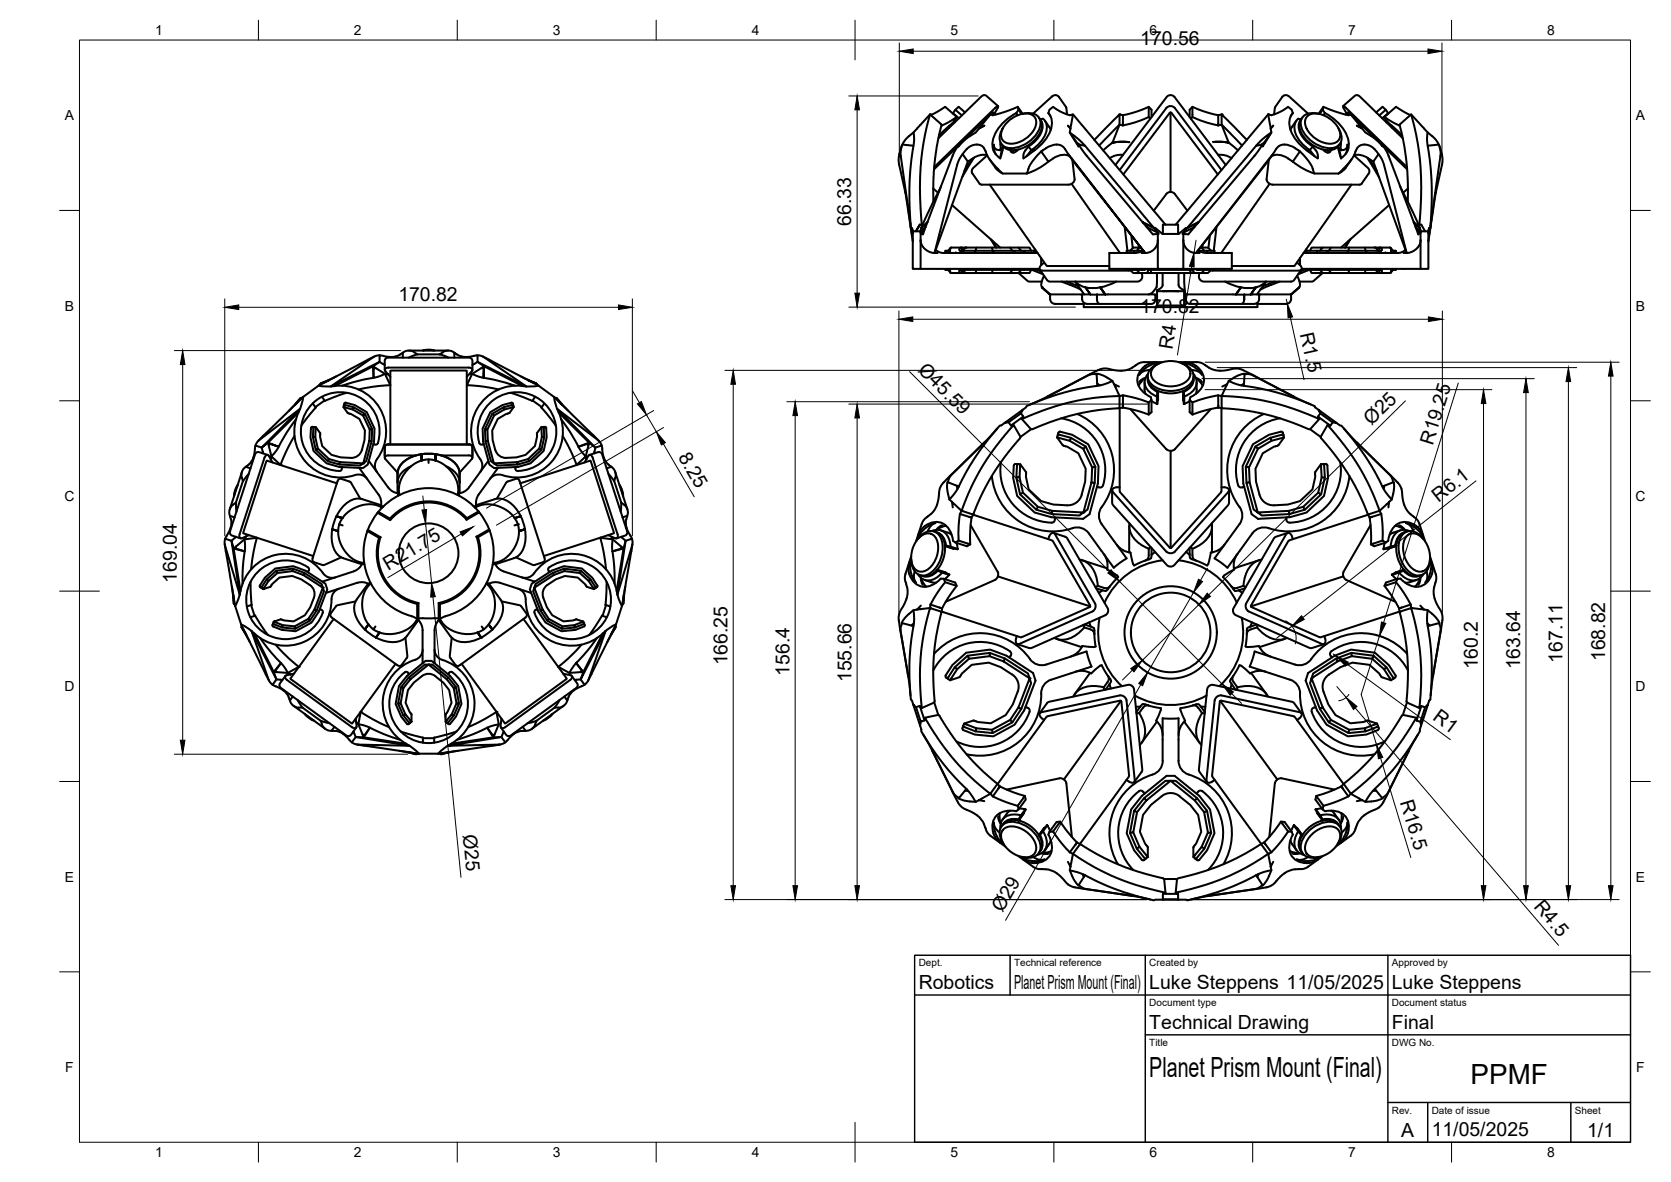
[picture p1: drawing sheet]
<svg xmlns="http://www.w3.org/2000/svg" width="420mm" height="297mm" viewBox="0 0 420 297" stroke-linecap="round" stroke-linejoin="round" font-family="sans-serif">
<defs><g id="words">
<g font-size="7">
<text x="289" y="270.6">Planet Prism Mount (Final)</text>
<text x="369.8" y="272.3">PPMF</text>
</g>
<g font-size="4.9">
<text x="286.7" y="11.4">170.56</text>
<text x="214.1" y="56.7" transform="rotate(-90 214.1 56.7)">66.33</text>
<text x="100.2" y="75.8">170.82</text>
<text x="286.7" y="78.8">170.82</text>
<text x="326.8" y="83.9" transform="rotate(78 326.8 83.9)">R1.5</text>
<text x="294.9" y="88" transform="rotate(-81 294.9 88)">R4</text>
<text x="230.6" y="93.2" transform="rotate(45 230.6 93.2)">Ø45.59</text>
<text x="344.9" y="107" transform="rotate(-45 344.9 107)">Ø25</text>
<text x="360.2" y="112" transform="rotate(-73 360.2 112)">R19.25</text>
<text x="170.4" y="114.9" transform="rotate(60 170.4 114.9)">8.25</text>
<text x="361.7" y="126.4" transform="rotate(-38 361.7 126.4)">R6.1</text>
<text x="97.6" y="143.4" transform="rotate(-31 97.6 143.4)">R21.75</text>
<text x="44.5" y="146.4" transform="rotate(-90 44.5 146.4)">169.04</text>
<text x="182.9" y="167.2" transform="rotate(-90 182.9 167.2)">166.25</text>
<text x="392.9" y="166.5" transform="rotate(-90 392.9 166.5)">167.11</text>
<text x="403.6" y="166.2" transform="rotate(-90 403.6 166.2)">168.82</text>
<text x="198.5" y="169.8" transform="rotate(-90 198.5 169.8)">156.4</text>
<text x="214.1" y="171.4" transform="rotate(-90 214.1 171.4)">155.66</text>
<text x="371.6" y="168.2" transform="rotate(-90 371.6 168.2)">160.2</text>
<text x="382.2" y="168.2" transform="rotate(-90 382.2 168.2)">163.64</text>
<text x="360" y="180.7" transform="rotate(36 360 180.7)">R1</text>
<text x="352" y="201.4" transform="rotate(73 352 201.4)">R16.5</text>
<text x="116.4" y="209.9" transform="rotate(84 116.4 209.9)">Ø25</text>
<text x="385.5" y="227.8" transform="rotate(49 385.5 227.8)">R4.5</text>
<text x="252.1" y="229.5" transform="rotate(-60 252.1 229.5)">Ø29</text>
<text x="231" y="248.5">Robotics</text>
<text x="255" y="248.5">Planet Prism Mount (Final)</text>
<text x="289" y="248.5">Luke Steppens 11/05/2025</text>
<text x="350" y="248.5">Luke Steppens</text>
<text x="289" y="258.6">Technical Drawing</text>
<text x="350" y="258.6">Final</text>
<text x="352.3" y="285.7">A</text>
<text x="360" y="285.5">11/05/2025</text>
<text x="399.1" y="285.7">1/1</text>
</g>
<g font-size="3.5">
<text x="39" y="8.8">1</text>
<text x="89" y="8.8">2</text>
<text x="139" y="8.8">3</text>
<text x="189" y="8.8">4</text>
<text x="239" y="8.8">5</text>
<text x="289" y="8.8">6</text>
<text x="339" y="8.8">7</text>
<text x="389" y="8.8">8</text>
<text x="16.3" y="30.2">A</text>
<text x="411.3" y="30.2">A</text>
<text x="16.3" y="78">B</text>
<text x="411.3" y="78">B</text>
<text x="16.2" y="125.9">C</text>
<text x="411.2" y="125.9">C</text>
<text x="16.2" y="173.7">D</text>
<text x="411.2" y="173.7">D</text>
<text x="16.3" y="221.6">E</text>
<text x="411.3" y="221.6">E</text>
<text x="16.4" y="269.4">F</text>
<text x="411.4" y="269.4">F</text>
<text x="39" y="290.8">1</text>
<text x="89" y="290.8">2</text>
<text x="139" y="290.8">3</text>
<text x="189" y="290.8">4</text>
<text x="239" y="290.8">5</text>
<text x="289" y="290.8">6</text>
<text x="339" y="290.8">7</text>
<text x="389" y="290.8">8</text>
</g>
<g font-size="2.5">
<text x="231" y="242.9">Dept.</text>
<text x="255" y="242.9">Technical reference</text>
<text x="289" y="242.9">Created by</text>
<text x="350" y="242.9">Approved by</text>
<text x="289" y="252.8">Document type</text>
<text x="350" y="252.8">Document status</text>
<text x="289" y="262.9">Title</text>
<text x="350" y="262.9">DWG No.</text>
<text x="350" y="279.9">Rev.</text>
<text x="360" y="279.9">Date of issue</text>
<text x="396" y="279.9">Sheet</text>
</g>
</g></defs>
<!-- layer: Visible -->
<g fill="none" stroke="#000" stroke-width=".51">
<path d="M226.1 38.7l-.1 2.2 1.7 7.7M226.2 38.7h-.1M226.8 36.6l-.6 2.1M226.9 36.3l2.8 .3M229.7 33.3l.1 .3a15 15 0 0 1-.5 5.4l-.4 3.7-.2 4.4 .3 10.2h.3l.3 .8h1.8l.3-.8M233.8 28.8l-4.1 4.5-1.9 1.6a5.3 5.3 0 0 0-1.3 4.3l2.5 18.1M234 28.9l3.7-2.1 2.9 2.6M236.8 31.3l.1 .2 .9-.4 2.8-1.7a12.1 12.1 0 0 1-3 3.2l-1.5 1.5M236.9 31.5h.1M238.7 31.6v.5M239.6 28.4l1.5 1.3M239.6 28.4v.1"/>
<path d="M239.8 30.6l.3 .2M240.2 27.6l1.7 1.4M240.8 36.8l-6 5.8M241.2 36.3l.2 .1M242 38.7l1.4 1.9a5.6 5.6 0 0 1 4.8-1.6l-3.4 3.2-.4 .6v.6l1.9 2.8M242.6 28.2l-1.6-1.4-1.4 1.6M244.4 39.9l-1.9 3M244.9 39.7l-3 4.9M245.6 36.3l-1.2 .3-1.1 .7-1 1.1-1.3 2-6 23.2M245.6 36.3l.9 .2a1.97 1.97 0 0 1 1.2 1.3M246.2 32.2v.1M247.7 37.8l.2 .3"/>
<path d="M247.8 38.1l.6 1.3 .8 1.1 2.9 3.1h6.1M248.8 29.1l-7.5 7.3M249.5 28.3l-.4 .5M249.7 28.2l.7 .6M250.1 28.5l.9-1.6-.1-.2-.7 .4-15.3 14.9M251 26.7l-3-2.6-.4-.2-.5 .1-11.1 10.7M251.6 35.8v1.2l.3 .7M251.6 37.1l-.1 .6M251.9 37.7l-.4 2.1M251.9 37.7a1.38 1.38 0 0 1-2-1.3v1l.5 1.3M252.2 36.8h.1M252.3 36.9l-.4 .8"/>
<path d="M253.6 30.4a5.9 5.9 0 0 1 5.8-1.6 2.41 2.41 0 0 1 .7 3.5 6.9 6.9 0 0 1-6.6 3.7 2.32 2.32 0 0 1-1.4-3.7zM254.5 37.8l.4 .5M255.5 28.4l.6-.8-.2-.8-5.3 1.9-1 .3-.6-.2-2.8 3.4 1.3-.6-1.3 .7-.8 1-2.6 1.6-1.8 1.9 .2-.5-.2 .2-1.4 2.5-6.4 16.8M255.5 28.4l.4 .6M255.5 28.4a10.8 10.8 0 0 0-6 7.4 3.3 3.3 0 0 0 .5 2.3l.7 1 .8 .7 .8-2.9M255.9 26.8l1.2 1.8M256 37.6l-.7 .6-.6 .2a.54 .54 0 0 1-.6-.7M256.1 27.6l.8 1M257.7 28.5l-.5 .1M257.8 28.5a2.83 2.83 0 0 1 3.8 2.8 7.8 7.8 0 0 1-8.3 5.8 2.61 2.61 0 0 1-1.7-3.9l.6-1.1M258.6 36.9l.7 .8M259.3 37.7h.9"/>
<path d="M259.3 37.7l-1.2 1.6M259.8 28.6l4.8-4.5 .9-.2 .7 .4 1.8 2.6 .3 1.8M261.2 29.5a3.4 3.4 0 0 1-.2 4.7 7.5 7.5 0 0 1-7.9 3.3l-.5-.4-.8-1M261.5 30l.7-.1a3.1 3.1 0 0 1 .5 4.2l-1.6 2.2-1.8 1.4M261.7 30.2a4.4 4.4 0 0 1-1.5 5.4l-1.6 1.2M262.7 30.4l1.5 2.3M263 37.3l-1.2 .8M263 37.3a3.7 3.7 0 0 1 3.6-.8l1.1 .8 2.2 3.3 18 23-19.3-24.9M263.6 28.4a5.1 5.1 0 0 1-.5 6.4l-2.3 2.4-3.5 2.6v-.9a3.8 3.8 0 0 1 1.3-2M264.1 29.2l-.5-.8 .3-.8 .9-.8 1.6 1.1 1.5 .7 1.1 .4 .8-.2-.7 3.4-.6-.6 .7 .7-.2 1 2.2 3.5 .1-.5 1.5 .3M264.8 39.8l-1.2 .8-1.8-2.5-2.4 2.7-.7 1.2-.5 1.6M269 33.3l.3 .3a27.5 27.5 0 0 1 6.5 6.6l11.4 13.6a18.4 18.4 0 0 0 5.1 5h4.1a20.5 20.5 0 0 0 5.6-5.7l13.8-16.5"/>
<path d="M269 39.3a3.7 3.7 0 0 0-4.2 .5M269 33.4l2.2 3.2M269.1 32.2l.1 .1M269.8 28.8l23.3 27.7M270.8 35.9l.7 .5M271.3 36.3l1.6 2.5 14.4 17M275.2 35.2l6.3-6.4v2.5l-5.1 5.3M279.1 39.8h-.1M279.7 35.9l-2.3 1.9M281.5 31.3h.1M281.5 28.8l.9 .2M282.4 29l3.5-1 2.9-1.2 .7 .8v1.8"/>
<path d="M282.4 29l-.1 2.5M282.4 38.9l-1.8 .1-1.5 .7M288.8 26.8v2.6M289.2 29.8l-.4-.4-4.6 1.7-1.9 .4-.8-.2-1.8 4.5 1.9-.2 2.4 .1h-.3a10.2 10.2 0 0 0-4.2 .3M294.2 28.3l-11.8 15.5M294.3 28.2v20.1M294.4 28.3l11.8 15.5M299.4 29.8l.4-.4 4.6 1.7 1.9 .4 .9-.2 1.7 4.5-1.8-.2-2.4 .1h.3a10.2 10.2 0 0 1 4.1 .3M299.8 26.8v2.6M306.3 29l-3.6-1-2.9-1.2-.7 .8v1.8M306.3 29v2.5v-.5M306.3 38.9l1.8 .1 1.5 .8"/>
<path d="M307.2 28.8l-.9 .2M308.9 35.9l2.4 1.9M313.5 35.2l-6.3-6.4v2a.99 .99 0 0 0 .6 1.2l4.5 4.6M317.4 36.3l-1.6 .3M317.5 36.6l2.2-3.3-2.3 1.7-1.6 1.6M317.9 35.8l-.8 .6M318.9 28.8l.8 .2 1-.4 1.5-.7 1.7-1.1 .9 .8 .3 .8-.6 .8M318.9 28.8l.6 3.4 .6-.6-.6 .7 .2 1-1.9 3-.3 .5-.1-.5-1.7 2.5-14.3 17M318.9 28.8l-23.3 27.7M319.5 32.2v.1M319.7 39.3a3.7 3.7 0 0 1 4.2 .5M320.1 38.7l-19.4 24.9"/>
<path d="M320.5 27.1l-.1 1.6M320.6 27.1l1.8-2.8 .5-.4h.5l.6 .2 4.9 4.5M323.9 39.8l1.2 .8 1.8-2.5 2.3 2.7 .7 1.2 .6 1.6h6M325.1 28.4a5.1 5.1 0 0 0 .5 6.4l2.3 2.4 3.4 2.6 .1-.9a3.7 3.7 0 0 0-1.3-2M325.9 30.4l-1.4 2.3M326.9 38.1l-.1-.1a6.4 6.4 0 0 0-4-1.7l-1 .3-.8 .7-1.1 1.6-19.2 24.7M327 30.2a4.4 4.4 0 0 0 1.5 5.4l1.6 1.2M327.1 30l-.5-.1a2.41 2.41 0 0 0-1 3 8.3 8.3 0 0 0 3.7 4.8M327.5 29.5a3.4 3.4 0 0 0 .2 4.7 7.5 7.5 0 0 0 7.9 3.3l.5-.4 .8-1M328.8 29.2a4.9 4.9 0 0 1 5.6 .7 5.3 5.3 0 0 1 2.5 4.5 2.55 2.55 0 0 1-3.2 1.7 6.8 6.8 0 0 1-5.6-5.3l.1-.6zM329.3 37.7l1.3 1.6M329.4 37.7h-.9"/>
<path d="M330.1 36.9l-.8 .8M331.4 28.6a3.2 3.2 0 0 0-4.3 2 7.2 7.2 0 0 0 5.4 6.3 3.5 3.5 0 0 0 4.7-1.2 4.1 4.1 0 0 0-.8-3.6M332.6 27.6l-.8 1M332.7 37.6l.2 .2M332.8 26.8l-1.3 1.8M333.1 28.4l-.5-.8 .2-.8 5.3 1.9 .9 .3 .6-.2 2.9 3.4-1.3-.6 1.3 .7 .8 1 2.5 1.6 1.9 1.9-.2-.5 .2 .2 1.4 2.5 6.4 16.8M333.1 28.4l-.3 .6M333.2 28.4a10.8 10.8 0 0 1 5.9 7.4 3.4 3.4 0 0 1-.4 2.3l-.7 1-.8 .7M334.2 37.8l-.4 .5M334.6 37.7l-.1 .4-.4 .3-.6-.1-.6-.5M336.4 36.9l.8 2.9M336.4 36.9l.4 .8"/>
<path d="M336.5 36.8h-.1M336.8 37.7l.4 2.1M336.8 37.7a1.38 1.38 0 0 0 2-1.3v1l-.5 1.3M337 37.1l.2 .6M337.1 35.8v1.2l-.3 .7M337.7 26.7l3-2.6 .3-.2 .6 .1 11.1 10.7M338.6 28.5l-.9-1.6 .1-.2 .7 .4 15.3 14.9M339 28.2l-.7 .6M339.1 28.3h.1M339.2 28.3l.4 .5M339.9 29.1l7.5 7.3M340.8 38.1l-.4 1-.8 1.3-3.1 3.2"/>
<path d="M341.2 37.3l-.4 .8M341.3 37.3a2.38 2.38 0 0 1 2.6-.9l1.2 .6 1.5 1.7-1.3 1.9M342.5 32.2v.1M343.8 39.7l3 4.9M344.3 39.9l1.9 3M346 28.2l1.6-1.4 1.4 1.6M346.6 38.7l.8 1.2 .6 1.4 5.7 22.3M347.5 36.3l-.2 .1M347.9 36.8l5.9 5.8M348.1 29.4l1.1 1.6M348.4 27.6l-1.6 1.4M348.8 30.6l-.2 .2"/>
<path d="M349 28.4l-1.4 1.3M349.1 28.4v.1M349.2 31l3.4 3.1M350 31.6v.5M351.9 31.3l-.1 .2M354.6 28.9l-3.6-2.1-2.9 2.6 2 1.3 1.7 .8M354.8 28.8l4.2 4.5 1.8 1.6a5.3 5.3 0 0 1 1.4 4.3l-2.6 18.1M359 33.3l-.2 2 .2 1.3M361.8 36.3l-2.8 .3 .2 1.2a79.1 79.1 0 0 1 .4 19.5M361.9 36.6l.6 2.1M362.5 38.7h.1M362.5 38.7l.2 2.2-1.7 7.7"/>
<path d="M227.6 48.1l1.9 12.6M229.1 57.3l.2 1.6 .2-.4v9.1h2v-7.2M229.1 57.3l.4 1.2-.3-1.2M231.3 56.5l-1 1.6zM231.3 56.5h.7M231.5 58.5l1.2-1.5-.6 1.9-.6-.4v1.9M231.5 58.5l.7 .1M231.6 57.3h.2M231.8 57.3l-.3 1.2M232.7 57l.5-1.1-1.4 1.4M233.2 55.9v-.1l-1.6 1.5M234.7 47.4l1.1 1"/>
<path d="M234.7 50.7v-4.7l.2-4.4a59.3 59.3 0 0 1 1.9-10.3l-3-2.5-1.6 6.9-.7 6.3-.2 6.8 .5 7.7M236.6 46.8l-5 10.5M239.4 51.5l12.1 10.7M243.4 40.6l-8.4 23M246.3 46.2l.6 .2h21.8M248.8 40.1l1.5 2M248.9 46.4l14.2 20.4M250.3 42.1l1 1 .8 .5M263.6 40.6a16.1 16.1 0 0 1-5.4 3M269.4 46.2l12.2 17.4M269.6 40.2l.6 4.8M270.2 45a1.56 1.56 0 0 1-1.5 1.4"/>
<path d="M280.5 41.5l12.9-17.2 .8-.4 .7 .1 .4 .3 12.9 17.2M281.5 42.7l11.8-15.6a1.4 1.4 0 0 1 2.1 0l11.7 15.6M282.8 57l.7 6M284.5 59.1l.3 3.2M287.4 55.9l-.1-.1 2.8 1.5M288.3 57l-.9-1.1 2.7 1.4M290.1 52.9l3.2-4.2a1.4 1.4 0 0 1 2.1 0l3.2 4.2M290.1 57.3l1.3 1.5h-.3v-.3l-2.8-1.5 1.6 1.9 1.2-.1v1.6M292.4 58.8v-2.3h3.8v2.3M298.5 57.3h.1M298.5 57.3l-1.2 1.5h.2v-.3l2.9-1.5-1.6 1.9-1.3-.1v1.6M300.4 57l.9-1.1-2.8 1.4"/>
<path d="M301.3 55.9l.1-.1-2.9 1.5M304.2 59.1l-.4 3.2M305.9 57l-.7 6M319 40.2l-.5 4.8a1.56 1.56 0 0 0 1.5 1.4h21.8l.6-.2M319.2 46.2l-12.1 17.4M325.1 40.6a16.1 16.1 0 0 0 5.4 3M338.4 42.1l-1 1-.8 .5M339.8 46.4l-14.3 20.4M339.8 40.1l-1.4 2M345.3 40.6a5.6 5.6 0 0 0-4.9-1.6l3.5 3.2 .4 .6v.6l-2 2.8M345.3 40.6l8.4 23M349.3 51.5l-12.1 10.7"/>
<path d="M352 46.8l5 10.5M354 50.7v-4.7l-.3-4.4a59.3 59.3 0 0 0-1.8-10.3l2.9-2.5 1.6 6.9 .8 6.3 .1 6.8-.4 7.7M354 47.4l-1.2 1M355.5 55.9v-.1l1.5 1.5M355.9 57l-.4-1.1 1.4 1.4M356.7 56.5h.7l.9 1.6M356.9 57.3l.3 1.2M356.9 57.3h.1M357 57.3l.3 .8h1.8l.3-.8h.2M357.2 58.5l-1.3-1.5 .7 1.9 .6-.4-.7 .1M357.2 58.5v1.9M359.5 57.3l-.3 1.2 .4-1.2"/>
<path d="M359.6 57.3l-.2 1.6-.2-.4v9.1h-2v-7.2M361.1 48.1l-1.9 12.6M231.5 67.6h29.9M231.5 60.4l.2 1 .8 1.1a3.8 3.8 0 0 0 2.5 1.1M235 63.6h.8M235.3 62.8l.9 .6 .8 .2h23.9M237.7 63.1v.5M237.7 67.6v.2M237.8 63h.6M237.8 67.8h.6M237.8 63l.1 .4M237.8 67.6v.2"/>
<path d="M238.3 67.6l.7 .9M238.4 63v.4M238.9 68l.1 .5 .2 .1M238.9 67.6v.5M238.9 63.4v.2M239 62.3l-.6 .8M239.2 68.6h2.7M240.3 63.4l.1 .2M241.2 68l.7-.2v.8h3.6M241.2 62.8l.3 .2M241.2 68.2l.4 .4M241.4 63h.5l-.4 .6"/>
<path d="M241.6 62.2h-2.5l-.2 1.2M241.6 62.2h.3v.8h15.6M241.6 62.2l-.4 .4M241.7 67.6l.2 .2h.3M241.9 62.2h1.1M242 67.6l.2 .2M242 63.3v.3M242.2 63l-.2 .3M242.2 67.8h15.3M242.3 67.8l.3 .7 .4 .1M243 62.2h2.5l-.2 .8M243 62.2l-.4 .1-.3 .7"/>
<path d="M245.1 63v.6M245.1 67.6v.2M245.3 67.8l.2 .8h3.9M245.5 62.2h3.9l.2 .8M249.1 60.1l1.3 2.1M249.4 62.2h4.6l.6 .8M249.5 60.5l1 1.7M249.6 67.8l-.2 .8h4.6M249.8 63v.6M249.8 67.6v.2M254 62.2h2.1l.7 .8M254.6 67.8l-.6 .8h2.1l2.6 2.1 3.2 .1"/>
<path d="M255.1 63v.6M255.1 67.6v.2M256.1 62.2h2.8l.4 .8M256.8 67.8l-.7 .8h2.8l.4-.8M257.5 63.6v-.6h2.9v.6M257.5 67.6v.2h2.9M259.5 67.8l2.7 1.1M260.1 67.6l.3 .2M260.1 67.6l1.6 .6M260.3 62.7l-.3 .3M260.4 67.8h.1M261.5 67.8l1.9 2.7 .6 .3h22l.6-.2 .4-.5 .2-.4-.1-1.1"/>
<path d="M261.8 64.9v1.7M261.8 66.6l-.3 .5a.61 .61 0 0 0 .5 .9l22.3-.1M262 72.2h.1M262 72.3l2 1.7M262.5 69.3l-.5 1.3a1.68 1.68 0 0 0 0 1.6M262.6 66l-.8 .6M263.3 66.8l15.6 .1M264 74h7.9l.2 .2M264 74v1.2M264.1 75.2a1.39 1.39 0 0 0 1.5 1.2h7v-.2M266.9 70.8l2.3 .8M268.2 70.8l2.2 .8"/>
<path d="M269.2 71.6l2.6 1.2M270.4 71.6l.8 .3M272.1 75.2v-1.2h1.8h1.9v1.2M272.1 75.2a1.2 1.2 0 0 0 1.2 1.2M272.9 72.2l1.3 1.8zM273 72.2l-1.5-.5-1.1-.9 2.2 3.2M273.3 76.4h3.2M275.8 74h2.1M275.8 74v1.2M275.8 74h.1M276.6 72.2l1.3 1.8zM276.7 72.2l1.2 1.8h12.6v1.5l-.2 .5-.7 .4h-13.2l-.4-.4-.2-.8"/>
<path d="M276.7 72.2l-2 .2-1.7-.2M280.7 70.8l-1.7 .7-2.3 .7M283.3 67.6v.2h3.8M284.1 67.8l.8 .8h1.6M284.1 63l.8-.8h1.6l-.7 .8M285.2 63v.6M285.2 67.6v.2M285.8 67.8l.7 .8h1.7M286.3 61.5l.1 .7M286.5 62.2h.4M287.1 63h.1M287.1 67.8h.6"/>
<path d="M287.3 63h-4v.6M287.4 62.9l-1.8 .7h-6.7v4h12.2M287.5 67.6l-.4 .2M288.1 67.6l-.4 .2M288.2 68.6h1.2M288.6 67.6v.8l-.4 .2M288.6 67.8h.8v.8h9.9M289.2 67.6l.2 .2h9.9v.8h1.2M290.5 77.2h7.6M290.9 68.6v1.3a3.5 3.5 0 0 1-1.7 3.9l-.4 .2M290.9 76.8h6.8M290.9 73.2h1.4"/>
<path d="M291.1 60.4v7.2h6.4v-7.2M291.1 60.4l-.1 .9-.6 1.1a3.1 3.1 0 0 1-2.5 1.2h-.9M292.3 71.6a1.67 1.67 0 0 1-1.4 1.3v3.9l-.4 .4h-18v-.8M292.3 73.2h4zM292.3 68.6v3M296.3 68.6v3M296.3 73.2h1.4M296.4 71.6a1.64 1.64 0 0 0 1.4 1.3M297.5 60.4l.2 .9 .6 1.1a3.1 3.1 0 0 0 2.4 1.2M297.7 72.9v3.9l.4 .4h18.1v-.8M297.8 68.6v2.3l.4 3.6a.71 .71 0 0 1 1-.5h11.5l1.3-1.8M298.2 74.5l.1 1.3 .7 .6h13.3l.4-.4 .1-.8"/>
<path d="M299.4 67.6l-.1 .2h.8M300.1 67.6v.8l.4 .2M300.5 68.6h1.6M300.6 67.6l.3 .2h.6M300.7 63.6h.9M301.2 67.6l.4 .2M301.2 62.9l1.9 .7h6.6v4h-12.2M301.4 63h4v.6M301.6 63h-.1M301.8 62.2h.3l.7 .8M302.1 62.2h1.6l.8 .8M302.4 61.5l-.1 .7"/>
<path d="M302.8 67.8l-.7 .8h1.6l.8-.8M303.5 63v.6M303.5 67.6v.2M305.4 67.6v.2h-3.9M308 70.8l1.7 .7 2.3 .7M312 72.2a6.5 6.5 0 0 0 6.3-1.4l-2.2 3.2M312 72.2l-1.3 1.8h2.1v1.2M312 72.2l-1.2 1.8M312.8 74h1.7l1.2-1.8-1.2 1.8h2.1v1.2a1.42 1.42 0 0 1-1.6 1.2h-2.9M312.8 74v1.2M312.8 75.2h.1M312.9 74h.1"/>
<path d="M318.3 71.6l-.8 .3M319.5 71.6l-2.6 1.2M320.5 70.8l-2.2 .8M321.7 70.8l-2.2 .8M324.6 74h-7.8l-.2 .2M324.6 74v1.2a1.36 1.36 0 0 1-1.4 1.2h-7.1l-.1-.2M325.4 66.8l-15.7 .1M326.1 66l.8 .6M326.2 69.3l.5 1.3a1.68 1.68 0 0 1 0 1.6M326.6 72.2h.1M326.7 72.2l-2.1 1.8M326.7 72.2l-2.1 1.8 2-1.7"/>
<path d="M326.9 66.6l.3 .5a.61 .61 0 0 1 .1 .6 .61 .61 0 0 1-.6 .3l-22.3-.1M326.9 64.9v1.7M327.2 67.8l-1.9 2.7-.6 .3h-22.1l-.6-.2-.4-.5-.1-.4v-1.1M327.3 67.6h29.9M328.4 62.7l.3 .3M328.5 67.6l-1.6 .6M328.6 67.6l-.3 .2h2.9M329.2 67.8l-2.8 1.1M329.4 67.8l.4 .8h2.8M329.4 63l.4-.8h2.8l-.7 .8M331.2 63h-2.9v.6M331.2 67.8h15.6v.8h.2"/>
<path d="M331.2 63h15.6l.4 .6M331.2 63v.6M331.2 67.6v.2M331.9 67.8l.7 .8h2.1M332.5 68.6l-2.5 2.1-3.3 .1M332.6 62.2h2.1l-.6 .8M333.6 63v.6M333.6 67.6v.2M334.1 67.8l.6 .8h4.5M334.7 62.2h4.5l-.1 .8M338.9 63v.6M338.9 67.6v.2"/>
<path d="M339.1 67.8l.1 .8h4M339.2 60.5l-1 1.7M339.2 62.2h4l.2 .8M339.6 60.1l-1.3 2.1M343.2 62.2h2.5M343.4 67.8l-.2 .8h3.6M343.5 63v.6M343.5 67.6v.2M345.6 62.2l.5 .1 .3 .7M345.7 62.2h1.1v.8h.4M346.4 67.8l-.3 .7-.5 .1M346.5 63l.2 .3"/>
<path d="M346.7 63.3v.3M346.7 67.6l-.2 .2M346.8 62.2h2.7l.3 .6M346.9 67.6l-.1 .2 .7 .2M347 68.6h2.4M347 62.2l.5 .4M347.5 68.2l-.5 .4M347.5 62.8l-.3 .2M348.4 63.4l-.1 .2M349.7 62.3l.6 .7v.4M349.8 62.8v.8M349.8 67.6v.5"/>
<path d="M349.8 68l-.1 .5-.3 .1M350.3 63h.6M350.4 67.6l-.7 .9M350.9 67.6v.2h-.6M350.9 63l-.1 .4M351 63.1v.5M351 67.6v.2M352.9 63.6h.8M353.4 62.8l-.9 .6-.9 .2h-23.8M357.2 60.4l-.2 1-.8 1.1a3.8 3.8 0 0 1-2.5 1.1M80.1 96.9l1.9 .2 2-.1M80.7 96.5l-5.1 3.7"/>
<path d="M80.9 99.7l.8 1M82.6 95.6l-1.9 .9M82.7 95.6l-2 .9M84 97a11.6 11.6 0 0 1 11.7 5.9 11.6 11.6 0 0 1-1.2 13 2.7 2.7 0 0 0 .3 2.7M84.5 94.6l-3.9 1.8-.1 .2M86.1 96.9l4.9-1.4 2.9-.6-.1-2.8-9.6 4.9M87.1 98.7l-5.4 2M93.9 92.1v.5M94.1 89.6l-14 7.3M94.4 92.5l-.5 .1v2.3l2.9-1M96.7 93l.1-2.5 .2-.4 .5-.2h20.5l.5 .2 .3 .4v2.5M96.7 91.7l-1.3-.8-1.6 1.2 3 1.8 .8 .1-.8-.1 1.3 2.9"/>
<path d="M98.1 96.8l-4.5 .4-3.5 .7M98.1 96.8h.1M98.1 94.7l-1.2-1.4a.62 .62 0 0 1 .1-.8 .62 .62 0 0 1 .7-.1h20.2l.6 .1a.46 .46 0 0 1 .2 .8l-1.3 1.4M98.1 93.2v18.5M98.3 93.2h18.9M101.3 88.6a5.3 5.3 0 0 1-4.4 1l-1.5-.3v1.6l-12.2 6.2 10.6-7.3 .8-.4 .8-.1M102.8 88.1h9.9M105 89.1l-2.2 .8M106.3 88.1l1.5-.2 1.5 .2M106.4 88.1l1.6-.1 1.1 .1M110.6 89.1h-5.7l-1.1-.8-1.2-.2-1.3 .6v1.2M110.6 89.1l2.2 .8"/>
<path d="M114.2 88.6a4.8 4.8 0 0 0 2.9 1.1M114.2 88.7l-.7-.5-1-.1-.8 .2-1.1 .8M114.2 88.7v1.2M117.4 93.2v18.5M118.7 93.9l2 .8 3.8 .8 5 1.4M119.2 91.5l.9-.6 1.7 1.2-3.1 1.8-.7 .1 .7-.1-1.3 2.9 4.5 .4 3.5 .7M119.2 91.5l-.4 .2M120.1 89.3l.9 .1 .7 .4 10.6 7.3-12.2-6.2v-1.6l-3 .4M121.1 92.5l.5 .1M121.4 89.6l14 7.3-1.9 .2-2-.1M121.6 92.1v2.8l.2-2.8 9.5 4.9M128.4 98.7l5.4 2"/>
<path d="M131 94.6l3.9 1.8 .1 .2M131.5 97a11.6 11.6 0 0 0-11.6 5.9 11.6 11.6 0 0 0 1.1 13 2.7 2.7 0 0 1-.2 2.7M132.8 95.6l2.1 .8-2-.8M134.6 99.7l-.8 1M134.8 96.5l5.1 3.7M139.3 99.7l11.3 11.1M139.3 99.7l.4 1.9a15.8 15.8 0 0 1 1.7 8.5 11.5 11.5 0 0 1-15.1 9.3M275.7 94.1l.2 2.9M275.9 96.4l.7 .4M279.7 95.7l-1 .5a26 26 0 0 1-6.7 1.4l-5.6 1.4-5.5 1.9a8.5 8.5 0 0 0-3.7 2.1M280.1 96.6l-.4-.9-1.8-1.1-1.4-.5-.8-.2v.2a3.4 3.4 0 0 0-2.2 .3l-9.9 5.2-4.5 2M281.3 97.1l-1.2-.5 1.4 2.9 .9-.1"/>
<path d="M282.4 99.4l3.3 .7 3.1 1 .7-.6-.2-.7M282.4 99.4l-.1 3M284.7 92.4a6.4 6.4 0 0 1-4.2 .7l-2.5-.5-1.5 .2-13.2 6.9M285.4 91.9l-.7 .5M286.5 96l.4-.5 1.1-.5-1.2 1.1-.5 .9M287.8 96.1v2.1l.2 .8M288 91.9a4.1 4.1 0 0 0-.1 7l1.5 .9M288.6 94.5a4 4 0 0 0 3.7 4.1 7.1 7.1 0 0 0 7.5-2.2l.2-.6 .1-1.3M288.6 95.3a3.4 3.4 0 0 0 2.4 3.1M288.7 94a3.3 3.3 0 0 0 1.3 5.2l.9 .4M290.1 92.3a6.6 6.6 0 0 1 8.5 0 2.48 2.48 0 0 1-1 4 6.7 6.7 0 0 1-7.5-.8 2.25 2.25 0 0 1 0-3.2zM290.5 91.3l-.3 .7"/>
<path d="M290.5 91.2l-2.1 1.1-1.1 .8-.8 1.1 1-.9 1.6-.3M290.7 91l-1.5 .3-1.2 .6M290.7 91l.2 .5M290.7 91l-.2 .2M290.9 99.7v1.8M291 98.2l-.1 1.5M291.1 98.2l.1 2.3-.3 1M291.2 91.4a3.1 3.1 0 0 0-2 4.7 7.5 7.5 0 0 0 10.3 0 2.87 2.87 0 0 0-1.3-4.3l-.7-.4M291.6 91.2l-.4 .2M292.3 91h-4.6a3.7 3.7 0 0 0-2.3 .9M296.4 91h4.5a3.8 3.8 0 0 1 2.4 .9M297 91.2l.5 .2"/>
<path d="M297.5 98.3v2.2l.3 1M297.5 98.2v2.3M297.6 98.2l.2 3.3M298 91l1.4 .3 1.3 .6M298 91l-.2 .5M298 91l.2 .2M298.2 91.3l.3 .7M298.2 91.2l2.1 1.1 1.1 .8 .8 1.1-1-.9-1.6-.3M300 94a3.3 3.3 0 0 1-1.3 5.2l-.9 .4M300.1 95.3a3.4 3.4 0 0 1-2.4 3.1M300.7 91.9a4.1 4.1 0 0 1 .1 7l-1.5 .9M300.9 96.1v2.1l-.2 .8"/>
<path d="M302.2 96l-.4-.5-1.1-.5 .9 .7 .8 1.3M303.3 91.9l.6 .5M304 92.4a6.4 6.4 0 0 0 4.1 .7l2.5-.5 1.5 .2 13.2 6.9M306.3 99.4l-3.3 .7-3.2 1-.7-.6 .2-.7M306.3 99.4v3v-.6M307.3 97.1l1.2-.5-1.3 2.9-.9-.1M308.5 96.6h.1M308.5 96.6l.4-.9 1.8-1.1 1.4-.5 .9-.2-.1 .2a3.4 3.4 0 0 1 2.3 .3l9.9 5.2 4.5 2M308.9 95.7l2.2 .9 1.7 .4M312.8 96.4l-.7 .4M312.9 94.1l-.1 2.9a63.9 63.9 0 0 1 17.7 5l.2 .4 .8 .6M60.8 118.6l-3 9.4"/>
<path d="M61.8 117.3l-.6 .5-.4 .8-.1 1.1 .4 1.2-1.8 5.4-1.1 .9-.4 .8-.2 .9 .2 .7M61.8 117.3l1.2 .4M62 117.1l-.2 .2M62.5 119.1l-1.4 1.8M64.9 110.8l11.3-11.1-.4 1.9a16.7 16.7 0 0 0-1.8 7.3 11.6 11.6 0 0 0 15.9 10.4 2.7 2.7 0 0 1 2.4 1.1M66.2 113.9l-.4-1.4-1.6-.5-.2 1.5a5.2 5.2 0 0 1-1.5 3.3l-.5 .3M67 115.9l-5.8 17.9M67.1 115.7l17.6 5.8M67.3 114.3l-2.3-.7-.5 .1-.4 .5-6.3 19.3v.5l.4 .5 2.3 .8M67.4 111.4l2.7 .9-2.7-1.1 .8 3.5-.1 .7M67.8 111.5l-.2 .5M68.5 116.2l-.9-1.7a.63 .63 0 0 0-.7-.1 .63 .63 0 0 0-.4 .6l-6.3 19.2v.6a.46 .46 0 0 0 .6 .5l1.8-.8"/>
<path d="M70.5 116.8v.1M74 109.6l-1.9 3.6-1.6 3.6M74.2 101.7l1.3-1.6-1.4 1.7M74.4 105.4l-2.4 3.4-2.2 4-1.6 1.9 2.3 2.1M75 103.7l-7.6 7.5-1.6 1.3 9.6-9.7-10.4 7.9-.8 1.3M75.8 100l-.3 .1-2.8 3.1M78.5 107.3h.9M78.6 101.4l.8 1M78.7 109.8l.7 3.2 .5-.3 2.8 2.7M78.8 107.6l-.1 2.2h.6l.1-2.5 1.1 1.6v.8l.5 2.4 2.4 2.2 2.3 .6 2.5 .2M78.9 107.3l-.1 .3M79.3 109.8l.6 2.9"/>
<path d="M79.4 102.4l-3.6 4.6M79.4 113l3 2.9 .3-.5 2.8 .7M81.7 100.7l-2.2 1.5-.1 .2M82.4 115.9l3 .8 .1-.6M85.5 116.1l5.8 .3-.7 .6-5.2-.3M85.9 117.4v.6l-.6 .4M86.5 101.8l-.1 .5M86.5 101.8l2.5 .6M86.6 101.4l.4-.2 2.2 .6 3 1.8 2 4.1-.2 3.3-1.5 5.7-1.2 .9-6-.3-3.2-.9-3.3-3.1-.7-3.4 .1-2.3 .3-.3M86.6 101.4l-.1 .4M86.7 102.3l2 .6 .3-.5 2.8 1.6M86.7 102.3h-.3l1 1.4"/>
<path d="M87.4 103.7l3 1.6 1.4 2.9-.1 2.4-.7 2.5M88.7 102.9l2.6 1.5 .5-.4 1.8 3.8M90.6 117.6l-.2 .1 5 7 .4 .9v1.5l.6 .2M91 113.1a2.7 2.7 0 0 1-2.8 2M91.3 104.4l1.7 3.5 .6-.1-.1 3.1M92.7 116.1l.1-.1 5.1 6.9 1.3 .8 1 .3M93 107.9l-.1 2.9 .6 .1-1.4 5-.8 .5 1.6-5.6M93.9 111.6l.5 .1 .5-.1a9.9 9.9 0 0 0-7.3-12.8 9.9 9.9 0 0 0-11.9 8.5 9.9 9.9 0 0 0 9.6 11M96.7 115l.1-2.7a.79 .79 0 0 1 .9-.6h20.2a.76 .76 0 0 1 .9 .6v2.7M96.9 115.3l3.1 3.5M97.6 114.5h6.9M97.7 114.4l-.6 .2a.46 .46 0 0 0-.2 .7"/>
<path d="M99.9 119v5M100 119a5.2 5.2 0 0 1 4-4.4 10.7 10.7 0 0 1 10.5 1.8 3.8 3.8 0 0 1 1.1 2.6M103.4 117.2a4.9 4.9 0 0 0-3.4 4.1M106 114.1v1.6zM106 114.1v1.6M107.8 115.4v.9M109.5 114.1v1.6zM109.5 114.1h.1M111 114.5h6.9M112.1 117.2a4.9 4.9 0 0 1 3.5 4.1M115.6 119v5M117.9 114.4l.6 .2a.46 .46 0 0 1 .2 .7"/>
<path d="M118.7 115.3l-3.2 3.5M121.6 111.6l-.4 .1-.5-.1a9.9 9.9 0 0 1 7.2-12.8 9.9 9.9 0 0 1 11.9 8.7 9.9 9.9 0 0 1-9.9 10.8l-.3-.4v-.5M121.9 107.8l.2 3.1 .6-.1M122.7 110.8l1.5 5.6-.8-.5-1.3-5M122.9 116.1l-.2-.1-5.1 6.9-1.2 .8-1 .3M123.8 104l-1.9 3.8 .7 .1 .1 2.9M124.9 117.6l.2 .1-5 7-.3 .9-.1 1.5-.5 .2M126.3 119.4a2.7 2.7 0 0 0-3.1 1M126.6 102.4l-2.8 1.6 .4 .4-1.6 3.5M126.8 102.9l-2.6 1.5M128.6 101.2l-2.3 .6-3 1.8-2 4.1 .2 3.3 1.5 5.7 1.2 .9 6.1-.3 3.1-.9 3.3-3.1 .8-3.4-.2-2.3-.3-.3M128.6 101.2l.4 .2"/>
<path d="M128.9 101.4l.3 .9-2.4 .6-.2-.5 2.5-.6M129.2 102.3l-1.1 1.5-.8 .2-2.1 1.3-1.4 2.9a8.7 8.7 0 0 0 1.3 5.9 2.7 2.7 0 0 0 2.2 1M132.8 115.4l-2.8 .7 .2 .6-5.2 .3-.8-.6 5.8-.3M133.8 100.7l2.3 1.5v.2M135.6 112.7l-2.8 2.7 .3 .5-2.9 .8M136.1 102.4l3.7 4.6M136.1 113l.7-3.2h-.6l-.1-2.5-1.1 1.6v.8l-.5 2.4-2.3 2.2-2.3 .6-2.6 .2M136.2 109.8l-.6 2.9 .5 .3-3 2.9M136.6 107.3h-.5M136.6 107.3l.2 2.5M136.9 101.4l-.8 1M137 107.3h-.4"/>
<path d="M139.7 100l.3 .1 2.9 3.1M139.9 100.2l1.5 1.6M139.9 100.2l1.4 1.5M140.5 103.7l7.6 7.5-2.7 1.1-1.9-3.5-2.4-3.4M141.5 109.6l1.9 3.6 1.6 3.7 2.3-2.2 .1 .7-.1-.7 .8-3.5 1.6 1.3-.3 1.4M147 116.2l1-1.7a.62 .62 0 0 1 .7-.1 .62 .62 0 0 1 .3 .6l6.3 19.8a.46 .46 0 0 1-.6 .5l-1.8-.8M147.9 112l-.2-.5-2.3 .8 1.9 2.4M148.1 111.4l-.4 .1M148.2 114.3l2.3-.7 .5 .1 .4 .5 6.3 19.3v.5l-.4 .5-2.3 .8M148.4 115.7l-17.6 5.8M148.5 115.9l5.8 17.9M151.3 112l-1.6 .5-9.6-9.7 10.4 7.9 .8 1.3 .2 1.3a5.1 5.1 0 0 0 2 3.8"/>
<path d="M153 119.1l1.4 1.8M153.5 117.1l.2 .2M153.7 117.3l.6 .5 .4 .8 .1 1.1-.3 1.2 1.7 5.4 1.1 .9 .5 .8 .1 .9-.2 .7M153.7 117.3l-1.2 .4M154.7 118.6l3.1 9.4M247.5 111.2l-10.6 10.4-.6 1.2-.4 3a6.4 6.4 0 0 1-1.9 3.4M249.4 119.6a15.5 15.5 0 0 0 20.9 13 3.6 3.6 0 0 1 3.5 1.4l6.2 8.7 3.3-2.4-6.3-8.6M250.7 107.7l-3.3 3.6-8 7.9a3.3 3.3 0 0 0-1 2l-.2-.1-.1 .8 .2 1.8 .4 1.8 .7 .6M251.7 116.1a13 13 0 0 0 13.2 15.1l.3-.7M252.6 106.3a9.5 9.5 0 0 0-3.5 3.4l-3.5 4.7a53.8 53.8 0 0 0-4.5 7.9M254.9 106.8l-.7 .1 3.1-2.2-.4 .6 2.3 2.6M255.7 117l-.2 3 .8-.1 .2-2.6"/>
<path d="M255.9 116.6h-.8l-.2 .4M255.9 116.6l.6 .1v.6M255.9 116.6l-.2 .4M256.3 119.9l.9 3.9-.7 .4-1-4.2M256.5 116.7l1.5 2v1.1l.7 3.2 3.1 2.9 3.1 .9 3.4 .2M256.7 103.9l-3.1 2.2 .6 .8M256.7 103.9l.5-.9-4.6 3.3 1-.2M256.7 103.9l.6 .8M256.9 105.3l6.2-2.5 5.8-1.7 5.8-1.1 6.8-.5v3.1l-5.7 .5-4.5 .8-5.8 1.7-6.3 2.3-2.6 1.9-3.7 4.6-2.5 3.6-3.1 5.4-2.6 5.9-2.9-.9 2.4-6 2.8-5.2 3.6-5.3 4.3-5.1 1.7 3M265.8 109.9l1.4 2M266 109.3h.4l2.9 .7M266.1 108.8l-.3 1.1 .4 .1"/>
<path d="M266.1 108.8l.5-.3 3 .8 4 2.3 2.6 5.5-.1 4.4-2.1 7.7-1.7 1.2-7.9-.4-4.2-1.2-4.4-4.2-1.1-4.5 .2-3.1M266.2 110l2.8 .8M266.8 105.1a13 13 0 0 1 10.3 17.2l-.6 .2-.7-.2M267.2 111.8l1.2 .5 2.7 1.6 1.9 3.9a13.9 13.9 0 0 1-1.6 7.8 3.6 3.6 0 0 1-3.1 1.4M270.8 104a15.4 15.4 0 0 1 6.2 23.4M273 112.2l-3.7-2.2-.3 .8 3.4 2M275.4 117.3l-2.4-5.1-.6 .6 2.2 4.7M281.5 102.6h.1M281.5 102.6v20.9M284.2 102.8l9.1 10.1a1.58 1.58 0 0 0 2.1 0l9.1-10.1M288.8 101.1v3.1M289.5 100.5v3.1l-.7 .6-4.6-1.4-1.9-.4-.8 .2"/>
<path d="M289.6 100.8l1.3 .7M290.8 101.4l.1 .1M294.3 113.3v24.4M297.9 101.4l-.2 .1M299.1 100.5v3.1l.7 .6 4.6-1.4 1.9-.4 .9 .2M299.1 100.8l-1.3 .7M299.8 101.1v3.1M307.1 102.6v20.9M307.2 102.6l5.7 .5 4.4 .8 5.2 1.4 6.9 2.6 2.7 1.9 5.8 7.6 3.5 6 2.6 5.9 2.9-.9M307.2 102.6v-3.1l6.8 .5 5.7 1.1 5.8 1.7 6.2 2.5-2.3 2.6M313.2 117.3l.2 4.1 .8-.2-.2-3.7M315.7 112.2l-2.5 5.1 .8 .2 2.3-4.7"/>
<path d="M317.8 104a15.4 15.4 0 0 0-6.2 23.4M319.4 110l-3.7 2.2 .6 .6 3.4-2M321.2 112l-.9 .3-2.8 1.6-1.8 3.9a13.3 13.3 0 0 0 1.6 7.8 3.6 3.6 0 0 0 3.1 1.4l3.4-.2 3.1-.9 3.1-2.9 .7-3.2v-1.2M321.8 105.1a13 13 0 0 0-10.2 17.2l.6 .2 .6-.2M322.7 109.3l-.4-.8-3.2 .8-4.1 2.3-2.6 5.5 .2 4.4 2.1 7.7 1.6 1.2 8-.4 4.2-1.2 4.4-4.2 1-4.5-.2-3.3a1.59 1.59 0 0 0-1.6-.1M322.7 109.3l.2 .6-.4 .1M322.7 109.3h-.4l-2.9 .7 .3 .8 2.8-.8M322.9 109.9l-1.6 2.1M331.4 104.7l.3 .6M332 103.9l-.5-.9 4.6 3.3-1-.2-.6 .8-3.1-2.2 .6-.8 3.1 2.3M332.1 116.7l.1 .4M332.1 116.7l-1.4 1.9"/>
<path d="M332.2 117l.1 2.9M332.8 116.6l.2 .4M333 117l.1 3M333.8 106.8l-1.7 3M334.5 106.9l-.7-.1 4.5 5.5 3.8 5.6 2.3 4.5 2.5 6M336.1 106.3a9.5 9.5 0 0 1 3.5 3.4l3.5 4.7a64.5 64.5 0 0 1 4.9 8.7l1.9 2.4M337 116.1a13 13 0 0 1-13.2 15.1l-.3-.7M337.9 107.7l3.4 3.6 8 7.9a3.3 3.3 0 0 1 1 2l.1-.1 .1 .8-.1 1.8-.5 1.8-.6 .6M339.3 119.6a15.5 15.5 0 0 1-21 13 3.6 3.6 0 0 0-3.4 1.4M341.1 111.2l10.6 10.4 .7 1.2 .4 3a6.3 6.3 0 0 0 1.9 3.4l.9 .8M56.5 136.7l2.6 15.6 .8-1.8 .5-1.8M56.6 135.4l-.1 .8 .1 .9 3.7 12.3-2.1-13.5 .5 1.9 1.8 10.6"/>
<path d="M57.8 129.6l1.2 .4M57.8 129.6l.1 .3M57.9 129.9l.1 .6M58.1 130.5a6.3 6.3 0 0 1-1.1 4.2l-.4 .7 1.6 .5 1.1-1M58.9 137.7l.4 .1M59.4 126.3l.1 2.3M59.7 122l-.4 1-.4 1.6M59.8 121.9l-.7 1.3-.3 1.5M61.2 134l17.6 5.7M61.5 135.5l.3-.7a5.3 5.3 0 0 0-.2 2.9l-.1 .9-2.2-.8 .1-.5M61.5 135.5l-2.8 2.3 2.8 .8-.4 3.9-.1 4.2M64.6 135.2l-.8 3.3-.7 4.6"/>
<path d="M64.6 135.2l-3.1 .3M64.6 135.1v.1M83.5 133l1.5 .5zM83.5 133a6.8 6.8 0 0 0 2.2 7l5.3 1.8M85.7 120.3l2.5 .9 2.4 4.1M85.7 120.3a.8 .8 0 0 0-.8 .7l-6.3 19.2a.79 .79 0 0 0 .3 1.1l2.4 .7 4.5-1.9M86.1 130.2l-1.5-.5 1.5 .5-1.5-.5-1.1 3.3M86.1 132l-.8-.3-.1 .3a8.1 8.1 0 0 0 6.1 9.4l.3 .1M91.1 125.4l4.7 1.6M91.1 125.4a5.2 5.2 0 0 0-5.4 2.6l-1.1 1.7M92.4 133.5l2.9 1.7 .4-.2M92.5 133.2l3.2 1.8"/>
<path d="M92.5 133.2a16.5 16.5 0 0 0 11.8 22l.6 .4M94.9 128.9l3.2 1.8-.1-.4M94.9 128.9l-1.2 1.7-1.2 2.6M95.1 128.6l2.9 1.7M95.1 128.6a16.4 16.4 0 0 1 25.4 .1M95.1 128.6l-.2 .3M95.3 135.1a13 13 0 0 0 9.6 16.7M95.7 135a12.8 12.8 0 0 0 9.5 16.5M96.1 127.6a8 8 0 0 0-10 2.5l-.8 1.6M96.3 127.4h-.5M100.2 124l-.1 .6M100.5 124.4a8 8 0 0 1 5.2-8.6 7.3 7.3 0 0 1 8.5 3.8 6.4 6.4 0 0 1 .9 4.8"/>
<path d="M115.4 124v.6M117.3 130.6a12.8 12.8 0 0 0-19.2 .1M117.4 130.2a13 13 0 0 0-19.3 .1M119.4 127.6a8 8 0 0 1 10 2.5l.8 1.6M119.6 127.5h-.2M119.7 127l4.7-1.6a5.2 5.2 0 0 1 5.5 2.6l1 1.7M119.8 134.9a12.8 12.8 0 0 1-9.5 16.6M120.2 135a13 13 0 0 1-9.6 16.8M120.3 128.5l-2.9 1.7-.1 .4 3.2-1.8M120.5 128.7l1.6 2.4 .9 1.9M123 133l.1 .3M123 133l-3.2 1.9 .4 .1"/>
<path d="M123.1 133.3a16.6 16.6 0 0 1-11.8 21.9l-.7 .4M123.1 133.3l-2.9 1.7M129.4 132l.8-.3a8.1 8.1 0 0 1-5.8 9.7l-.4 .1M129.4 130.2l1.5-.5zM129.8 120.3l-2.5 .9-2.4 4.1M129.8 120.3a.77 .77 0 0 1 .9 .7l6.2 19.2a.79 .79 0 0 1-.3 1.1l-2.4 .7-4.5-1.9M130.9 129.7l1.1 3.3M132 133l-1.5 .5M132 133a6.8 6.8 0 0 1-2.1 7l-5.4 1.8M150.9 135.2l.8 3.3 .7 4.6M154.1 135.5l-.2 2.4 .6 4.6v4.2M154.4 134l-17.6 5.7"/>
<path d="M155.8 121.9l.6 1.3 .3 1.5M155.8 122l.6 1.5 .3 1.1M156.2 137.3l.1 .5M156.2 126.3l-.1 2.3M156.2 134.9l1.1 1-.5 1.9-2.7-2.3-.4-.7 .4 .7-3.2-.4M156.3 137.8l-2.3 .8 2.8-.8-1.8 10.6M156.7 137.7l-.4 .1M157.6 132.7l1.3 2.7-1.6 .5-2.1 13.5 3.7-12.3 .1-.9-.1-.8M157.6 129.9l-.2 1.4 .2 1.4M157.7 129.6l-.1 .3M157.7 129.6l-1.2 .4M159 136.7l-2.6 15.6-1.1-2.7a11.7 11.7 0 0 0-8.9-10.1 11.7 11.7 0 0 0-12.5 5 2.7 2.7 0 0 1-2.7 .6"/>
<path d="M229.1 139.9l-1.5 4.5a3.3 3.3 0 0 0 .3 2.3 5.6 5.6 0 0 1-.2 4.3l-1.5 2.9-.2 1.6 2.4 14.6M230.8 135.5a3.7 3.7 0 0 1 4.5-1.8 5.1 5.1 0 0 1 1.6 5.6 6.6 6.6 0 0 1-4.5 5.3 3.2 3.2 0 0 1-3.3-3.5v-.5M230.9 134.5l.4 .3M231.2 135.1a2.56 2.56 0 0 1 2.8-1 2.56 2.56 0 0 1 1.8 2.5 6.7 6.7 0 0 1-3.1 6.8 2.48 2.48 0 0 1-3.5-2.3 7.2 7.2 0 0 1 2-6zM231.9 134.3l-.7 .1M233.1 130l-.7 .5-.5 .8-1.6 4.7M234 129.2l-.9 .8M234.3 133.4a3.3 3.3 0 0 1 4.6 2.9l.1 1.1M234.9 133.6l.5 .2M235.2 131.4a7.9 7.9 0 0 0-4.2 3l-.1 .1M235.2 131.4l-1.1 .7-.8 1.5M235.5 133.7a4.7 4.7 0 0 1 2 5.7 6.7 6.7 0 0 1-4.3 5.4h-.6l-1.3-.3"/>
<path d="M235.6 133.8a3.4 3.4 0 0 1 2.3 3.3M236.6 133.3l2 .6 .7 .5M236.9 132l-.6 .3-.8 .8 .9-.5 1.5-.5M237.6 137.2l2.1 .7h1M237.6 137l3.1 .9M237.6 137.2l2.2 .7M238.4 121.2l2.7 1.1M239.4 126.1v.1M239.6 127.5l-.2-1.3 2.4 2.2-.4 .8M240.5 136.4l.3 1.5M240.6 122.1l.1 .8M240.7 137.8l.1 .2"/>
<path d="M241 135.9l3 .9M241.1 122.3l-.9 1.4-1.5 1.8M241.4 129.2l-.4 3.1v3.6l-.8 .4-.6-.4a4.9 4.9 0 0 0-3.7-4.7 4.9 4.9 0 0 0-3.9 1.5l-1.1 1.8M241.4 129.2l2.9 .9-.6-.2M244.1 132l6.8 11.7a1.58 1.58 0 0 1-.7 2l-12.4 5.5M244.7 129.4l19.9 6.4M244.7 129.3l-.4 .8-.3 2.5v4.2l-.9 .5-2.9-1M257.2 123.8l3.8 3.6-.4 .7-4.1-3.9M261 127.4l3.6 1-.1 .8-3.9-1.1M264.6 128.4l7.8 .4-1 .7-6.9-.3M264.6 136l9.5 16.3M264.9 133.9l2.9 1 .5 .3 10.2 17.7 .1 .8-.3 .6-.4 .3-18.4 8.2h-.8l-2.9-.9"/>
<path d="M265.2 130v.5M265.2 134.2a.83 .83 0 0 0-.9-.2 .83 .83 0 0 0-.5 .8l-.2 .7M265.2 134.2l10.2 17.5a1.58 1.58 0 0 1-.7 1.9l-18.5 8.2M274.4 121.2l.9 .2-1.8 6.6-1.1 .8zM274.4 121.2l.2-3.7 .8-.2-.1 4.1M277 127.4a3.6 3.6 0 0 0 0 4.3M277.6 139.2l.5 1 .3 1.2v1.7M279.6 123.2v3.2l.3 .6 13.5 15 .9 .4 1-.4 13.5-15 .2-.6v-3.2M280.8 136.9l1.3 1.2 1 .5 1.2 .3 .5 2.4 .4 .8M281.5 122.5l-1.2 .1a.69 .69 0 0 0-.5 1l13.5 15a1.58 1.58 0 0 0 2.1 0l13.5-15M281.6 123.6l12.6 14M283.9 132.2v6.6"/>
<path d="M284 131.5a5.8 5.8 0 0 0 3.9 6l1 .4M288.8 137.9v1.8l-.3 .8-3.3 1.6M289.3 137.5l-.5 .4M289.5 137.7v2.5l-1.4 .6M290.4 138.7l-.9 .7M298.2 138.7l.9 .7M299.1 137.7l.1 2.6 1.5 .5M299.3 137.5l.5 .4v1.8l.3 .8 3.4 1.6M304.7 131.5a5.8 5.8 0 0 1-3.9 6l-1 .4M304.7 132.2v6.6M307 123.6l-12.6 14M307.1 122.5l1.3 .1a.68 .68 0 0 1 .5 1"/>
<path d="M307.9 136.9l-1.3 1.2-1 .5-1.1 .3-.6 2.4-.4 .8M311.1 139.2l-.5 1-.3 1.2v1.7M311.7 127.4a3.6 3.6 0 0 1 0 4.3l-6.3 8.6 3.2 2.4 6.3-8.7M314.2 121.2l2.1 7.6-1.1-.8-1.8-6.6M316.3 128.8l7.8-.4 .1 .8-6.9 .3zM323.4 134.2l-10.1 17.5M323.4 134.2a.83 .83 0 0 1 1-.2 .83 .83 0 0 1 .5 .8l.2 .7M323.5 130l-.1 .5M323.7 133.9l-2.9 1-.4 .3-10.3 17.7-.1 .8 .3 .6 .4 .3 18.5 8.2h.7l2.9-.9M324 136l-9.4 16.3M324.1 128.4l3.6-1 .4 .7-3.9 1.1M327.7 127.4l3.7-3.6 .8 .4-4.1 3.9"/>
<path d="M331.4 123.8l.9-3.9 .8 .1-.9 4.2M344 129.3l.4 .8 .6-.2M344 129.4l-19.9 6.4M344.6 132l-6.8 11.7a1.58 1.58 0 0 0 .7 2l12.4 5.5M345 129.9l-.6 .2 .3 3.8v2.9l2.9-.9M346.9 128.4l.4 .8M347.3 129.2l.3 3.1v3.6l.8 .4 .6-.4a4.9 4.9 0 0 1 3.8-4.7 4.9 4.9 0 0 1 3.8 1.5l1.2 1.8M347.3 129.2l-2.3 .7M347.9 137.8v.2M348.1 122.1l-.2 .8M348.2 136.4l-.3 1.5M348.4 136.3l-2.9 1-.8-.5"/>
<path d="M349.1 127.5l.2-1.3-2.4 2.2M349.3 126.1v.1M350.3 121.2l-2.7 1.1M350.4 133.8l-1 .6M351.1 137.2l-2.1 .7h-1.1M351.1 137l-3.2 .9M351.1 137.2l-2.2 .7M351.8 132l.6 .3 .8 .8-1-.5-1.4-.5M352.1 133.3l-1.7 .5M353 133.8a3.4 3.4 0 0 0-2.2 3.3M353.5 131.4l1.1 .7 .8 1.5M353.5 131.4a7.9 7.9 0 0 1 4.2 3l.1 .1"/>
<path d="M353.7 134.8a2.78 2.78 0 0 1 4.3 .8 6.3 6.3 0 0 1 .7 7.3 2.78 2.78 0 0 1-4.4-.8 6.3 6.3 0 0 1-.6-7.3zM353.8 133.6a3.6 3.6 0 0 0-2.7 3.9 7.3 7.3 0 0 0 4.4 7.3h.6l1.3-.3M354.4 133.4a3.3 3.3 0 0 0-4.6 2.9l-.1 1.1M355.6 130l.6 .5 .6 .8 1.5 4.7M356.8 134.3l.7 .1M357.8 134.5l-.4 .3M357.9 135.5a3.7 3.7 0 0 0-4.5-1.8 5.1 5.1 0 0 0-1.6 5.6 6.6 6.6 0 0 0 4.5 5.3 3.2 3.2 0 0 0 3.2-3.5M359.6 139.9l1.4 4.5a3.5 3.5 0 0 1-.2 2.3l-.3 1.7 .2 2M58.3 147.4l.5 4.3 .2 .2M58.7 149.4l.1 2.3 .1-.1M58.7 149.5l.2 2.1M58.9 151.6l2 6"/>
<path d="M60.8 157.4l-.1 .2 2.1 3.8M60.9 157.6h-.2l1.2 1.9M60.9 157.6l1 1.9M63 146.2l.3 5.8M63.3 152l-.1 .3 .7 2.3 .3 .1M63.3 152l-1.3 .4M64 159.2l4.8 9.7 1.9-2.3-1.4 1.9M64.2 154.7l-1.3 .4M64.2 154.7l3.2 4.9M65.8 147.5v.3M66.2 148l-.8-.4-.1-.4 1.3-2 2.6-2.3 4.5-.6 3.1 1.1 5 3.3 .5 1.4-2.2 5.6-1.8 2.7-4 2.2-3.5-.3-2.1-.9-.2-.4M67.1 145.6l-1.3 1.9"/>
<path d="M68.1 147.4l.3-.6 1.9-1.7 3.2-.4a7.7 7.7 0 0 1 5.5 3.7 7.4 7.4 0 0 1-5.2 7.8l-2.4-.3-.7-.2M68.1 147.4l-.2 .1M68.7 156.6l.2 .3M68.8 156.2l-.3 .9M69.5 143.4l-2.4 2.2 .4 .4-1.3 2 1.7-.5M70.8 155.6l-2 .6 2.3 .9-.1 .6-2.1-.8M71.1 157.1l3 .3M73.6 143.5l2.6 1 .3-.5 4.4 2.8 .3 .9-5-3.2M73.7 142.9l-4.2 .5 .2 .6-2.2 2M76.5 144l-2.8-1.1-.1 .6-3.9 .5M77.3 143.7l.4-.4v-.5a9.9 9.9 0 0 0-14.4 3 9.9 9.9 0 0 0 4.5 14 9.9 9.9 0 0 0 13.4-6.1l-.3-.4-.5-.2M77.5 155.5l-3.4 1.9 .1 .6-3.2-.3"/>
<path d="M79.1 153.2l-1.6 2.3 .4 .5-3.7 2M79.1 153.2l.5 .2-1.7 2.6M79.1 153.2l2.1-5.5 .3 .9-1.9 4.8M83.9 155.5l-10.9 15M84.3 145.1a2.72 2.72 0 0 1-3.1-1 11.5 11.5 0 0 0-11.9-4.7 11.5 11.5 0 0 0-8.9 9.3M85.2 147.9a2.76 2.76 0 0 0-1.8 2.7 11.6 11.6 0 0 1-7.4 10.9 11.6 11.6 0 0 1-12.9-3.1l-2.5-1.5 7 14.2M89.4 151.1l-4.6 1-1.7 2.1a.81 .81 0 0 0 .4 1l16.4 11.9a.79 .79 0 0 0 1 .1l1.5-2.2-.5-4.7M89.7 150.7a5.2 5.2 0 0 0 .7 5.9l1.3 1.6M91.6 141.9l-.5-.3-.9 1.2-.8 .6-8.2 2.7v.2M92.6 146.7l-2.9 4M92.6 156.9l-.9 1.3a10.4 10.4 0 0 0 8.2 3.1 3.8 3.8 0 0 0 2.4-1.5M92.6 156.9l-.9 1.3z"/>
<path d="M92.7 146.8l-.9-.4-1.5-.1-8.2 2.7-.1-.2M93.1 146.3l-.3 .5M93.2 146.6a8 8 0 0 0-.3 10.6l1 1M93.2 146.6h.1M95.4 158.9l-.9 1.3zM104.9 155.6a8.1 8.1 0 0 1-11 2.6l.5-.8M104.9 155.6l.3 .2M105.2 155.8l-2.9 4.1M105.2 155.8l.6 .8 .4 1.3 .1 8.6h.2M105.2 151.5l-.3 .3v3.8M105.2 151.5v4.4M105.2 155.4h1.1"/>
<path d="M106.3 155.3h3M109.3 158.4v8.1h-.2M109.3 155.4h1M110.3 151.5l.3 .3v3.8M110.3 151.5v4.4M110.3 155.8l2.9 4a5.2 5.2 0 0 0 5.9 1.2l1.9-.8M110.3 155.8l-.7 1.2-.3 1.4M110.4 155.8l.6 .4M110.6 155.6l-.3 .2M110.6 155.6a8.1 8.1 0 0 0 11 2.6l-.5-.8M120.1 158.9l.9 1.3zM120.1 158.9l.9 1.3"/>
<path d="M122.3 146.6a8 8 0 0 1 .1 10.9l-.8 .7M122.5 146.3l.3 .5 .9-.4 1.5-.1 8.2 2.7 .1-.2M122.9 156.9l.9 1.3M122.9 146.7l2.9 4a5.2 5.2 0 0 1-.7 5.9l-1.3 1.6M123.8 158.2l-2.8 2M123.9 141.9l.5-.3 .9 1.2 .9 .6 8.1 2.7v.2M124.2 141.4l-.3 .2M126.1 151.1l4.6 1 1.7 2.1a.79 .79 0 0 1-.3 1M130.3 147.9a2.76 2.76 0 0 1 1.9 2.7 11.6 11.6 0 0 0 7.2 10.8 11.6 11.6 0 0 0 12.8-2.8l2.7-1.7-7 14.2M131.6 155.5l10.9 15M132 155.2l-16.3 11.9a.79 .79 0 0 1-1.1 .1l-1.5-2.2 .5-4.7M135.1 153.1l-.3 .1"/>
<path d="M135.9 153.4l1.7 2.6 .4-.5 3.4 1.9M136.4 153.2l-2.1-5.5-.3 .9 1.9 4.8 .5-.2 1.6 2.3M137.6 156l3.7 2 .1-.6 3-.3M138.2 143.7l-.3-.4v-.5a9.9 9.9 0 0 1 14.4 3 9.9 9.9 0 0 1-4.6 14 9.9 9.9 0 0 1-13.3-6.1l.4-.5M139 144l-4.4 2.8-.3 .9 5-3.2M141.9 142.9l-2.9 1.1 .3 .5M141.9 143.5l3.9 .5 .2-.6 2.5 2.2M145.8 144l2.2 2M146 143.4l-4.1-.5v.6l-2.6 1M146.2 156.4l-1.8 .7 .1 .6-3.2 .3M146.4 156.3l-.1 .1M146.6 156.9l-2.1 .8"/>
<path d="M146.7 156.2l.3 .9M146.9 156.6l-.3 .3M147.5 147.4l-.4-.6-1.8-1.7-3.3-.4a7.7 7.7 0 0 0-5.4 3.7 5.2 5.2 0 0 0 .9 4.2l1.4 2 2.8 1.6 2.4-.3 .8-.3 1.8 .6-.3 .1M147.5 147.4l.1 .1M147.6 147.5l1.7 .5M149.2 147.8l.2 .2M149.2 147.8l-1.2-1.8 .5-.4 1.3 2.2M150.2 147.2l-1.3-2-2.6-2.3-4.5-.6-3.1 1.1-5 3.3-.5 1.4 2.2 5.6 1.8 2.7 4 2.2 3.5-.3 2.1-.9 .2-.4M150.2 147.1v.3l-.8 .6M151.4 154.7l-3.2 4.9M151.4 154.7l1.2 .4M151.5 159.2l-4.8 9.7-.7 1.8 6.3-12.1-4.5 12.5-.8 1-2.7 1.4"/>
<path d="M152.3 152v.3l-.7 2.3-.2 .1M152.3 152l1.2 .4M152.5 146.2l-.2 5.8M154.7 157.6h.1l-1.2 1.9M154.7 157.6l-1.1 1.9M154.7 157.4l.1 .2-2.1 3.8M156.6 151.6l-1.9 6M156.9 149.4l-.2 2.3-.1-.1M156.9 149.5l-.3 2.1M157.2 147.4l-.5 4.3-.2 .2M226.9 156.6l2.8 .7M228.6 141.4l.2 .3"/>
<path d="M228.6 144.3a4.1 4.1 0 0 0 6.7 2.2l1.3-1.1h.7l.4 .9-2 2.7-1.7 2.9M228.8 141.7l.5 .5M228.8 141.7l.3 2.3 .5 1.3 .7 1.1-.5-1.2 .2-1.6M229.2 141.4l-.4-.1a4 4 0 0 0-.2 3M229.7 153.3v.3a17.3 17.3 0 0 1-.5 6.5l-.5 6.8 .1 5.9a8.8 8.8 0 0 0 .8 4.2M229.8 156.6l-.6 .6M230.6 153.2l-.9 .1-1.5 1.2-1.2 1.5-.3 .6h.2a3.2 3.2 0 0 0-.4 2.2l1.9 11.4 .5 4.6M230.6 153.2h.1M231.6 145.2l.7 1.5 .6 .7M231.6 145.2l.1 1.2 .4 .6M232.5 145.8l2 .6h.9M234 151.9l-.2 .9-3.2 .4 .9-1"/>
<path d="M234 151.9l2.9 1M235.5 143.3l.3 .1M235.6 143.2l2.2 .7M235.6 143.2l2.2 .7 .9 .5-1.8-.5M235.8 143.4l1.1 .5M235.8 143.4l-.5 .5a3.2 3.2 0 0 1-3.2 .9M236.8 153.7l19.9 6.5M236.9 143.9a4 4 0 0 1-5 1.5l-1.1-1.1M237.3 145.4l2.9 1 .4 .8-2.9 4.2-.8 1.5-.1 .9M237.7 146.3l2.9 .9M238.5 144.6l.2-.2-1.1 1.1M250.9 144.9l23.3 7.5"/>
<path d="M255.7 159.9l-.2 .6M271.5 140.6a5.8 5.8 0 0 1 4.4 5.6l.1 1M272.1 140.8l6.3 2M272.4 157.1l.2 .6M272.6 157.7l1.8 .5 .6 .6 .5 3.7M272.6 157.7a6.9 6.9 0 0 1-6.8 2.9l-.7-.3M272.6 156.9l2.2 .8 .3 .2 .1 .5M273.9 156.4l.4 1.1M274 152.5l-17.2 7.6M275.2 158.4v.9M276.5 155.2a18.2 18.2 0 0 0 5.6 17.2M277.3 148.4l-1 .6"/>
<path d="M278.4 143.1l2.5 1.5 .3 .4-2.6 2.7-.8 .1-1.8-.6-.6 .4M279.1 147.3l-1 1.2-2.5-.7M292.4 140.8a18.2 18.2 0 0 0-14.7 10.6M296.3 140.8a18.2 18.2 0 0 1 14.7 10.6M309.6 147.3l1 1.2 2.5-.7M310.3 143.1l-2.5 1.5-.3 .4 2.2 2.5 .5 .3h.7l1.8-.6M311.4 148.4l1 .6M312.2 155.2a18.2 18.2 0 0 1-5.6 17.2M312.7 147.2l.5 .4M313.3 151.7a1.6 1.6 0 0 0 .7 2l18.4 8.1a.83 .83 0 0 0 .9-.4 .83 .83 0 0 0-.1-.9M313.5 158.4v.9M314.6 152.5l17.3 7.6"/>
<path d="M314.8 156.4l-.4 1.1M316 156.9l-2.3 .9-.2 .6M316.1 157.7a6.9 6.9 0 0 0 6.8 2.9l.7-.3M316.3 157.1l-.3 .6-1.7 .5-.7 .6-.4 3.7M316.5 140.8l-6.3 2M317.2 140.6a5.8 5.8 0 0 0-4.4 5.6l-.1 1M333 159.9l.2 .6M337.8 144.9l-23.3 7.5M350 144.4l.1 .2M350 144.4l1.1 1.1M351 146.3l-2.9 .9 2.1 2.9 1.6 2.8 .6-.2M351.4 145.4l-2.9 1-.4 .8"/>
<path d="M351.8 143.9a4 4 0 0 0 5 1.5l1.1-1.1M351.9 153.7l-19.9 6.5M352.4 152.7l-.6 .2 .1 .9M352.9 143.4l-2.9 1.1M352.9 143.4l.5 .5a3.2 3.2 0 0 0 3.2 .9M353 143.2l-2.1 .7-.9 .6M353.1 143.2l-2.2 .7M353.1 143.3l-.2 .1M354.7 151.9l.1 .9 3.3 .4-1-1M354.7 151.9l-2.3 .8M356.2 145.8l-2.1 .6h-.8M357.1 145.2l-.1 1.2-.4 .6"/>
<path d="M357.1 145.2l-.7 1.5-.6 .7M358.1 153.2l.9 .1 1.4 1.2 1.3 1.5 .3 .6h-.2a3.2 3.2 0 0 1 .4 2.2l-1.9 11.4-.6 4.6M358.1 153.2h.1M358.9 156.6l.6 .6M359 153.3l-.2 2.6 .2 1.4M359.5 141.4h.5M359.6 140.6l-.1 .5M359.9 141.7l-.6 .5M360 141.4l.2 1.3-.2 1.6M360 144.3a4.1 4.1 0 0 1-6.6 2.2l-1.3-1.1h-.7l-.4 .9 2 2.7 1.7 2.9M360.1 141.4a10 10 0 0 1-1.7 5l.5-1.2-.2-1.6M360.7 150.4l1.8 3.5 .2 1.6-2.4 14.6"/>
<path d="M361.8 156.6l-2.8 .7 .5 3.3 .4 4.6v7.6a8.8 8.8 0 0 1-.8 4.2M65.4 160.4l2.9 3.7 2.9 3.1 1.2 1.9M68.5 172.1l-1-1.4-4.3-12.1 6.3 12.1-1 1.4 1.5 .7a5.4 5.4 0 0 1 2.6 2.4l.3 .8M69.3 168.5l.3 .4M69.3 168.5l-.3 .4M69.3 162l3.2 3.3 2.6 2.3-2.7 1.5 .6 .4-.6-.4-3.6-.2 .7 1.8 1.5 .2M71.8 169.9l-1.5 2v.4l.4 .6 16.5 12 .5 .1 .5-.2 1.4-2M72.9 176l.4 .9 .7 .6 .9 .3h1.2M73.2 170.6l15.2 11.1M73.6 175l-.7 1M73.8 177.4l8 5.8M73.9 169.3l-1.9 .4a.63 .63 0 0 0-.3 .6 .63 .63 0 0 0 .4 .6l16.4 11.9 .6 .2a.46 .46 0 0 0 .6-.5l-.2-1.9"/>
<path d="M74.8 175.9l1.3 1.9M76.1 177.8l4.5 3.3 .5 1.3 .9 .9 1.4 .3 .7-.9M76.6 179.4l1.1 1 1.3 .8M76.7 179.5l1.2 1 1 .6M90.7 178.9l-.6 3.1-.5-.5 .5 .5 1.4 3.3-2-.1-.7-1.4M90.7 178.9h.1M90.7 178.9l3 1.8 4.1 2M99.4 166.8l-10.9 15M100.1 176.8l1.3 3 .5-.3 1.3 1.5M100.9 172.7l-.8 4.1 .6-.1 1.2 2.8M101.4 179.8l1.4 1.7M102.8 170.3l-1.9 2.4 .5 .2-.7 3.8"/>
<path d="M102.8 169.4l-.2-.4-.5-.2a9.9 9.9 0 0 0-1.7 14.6 9.9 9.9 0 0 0 14.7 0 9.9 9.9 0 0 0-1.6-14.6l-.5 .2-.3 .4M103.2 170.7l4.6-3.7h-1l-4 3.3 .4 .4-1.8 2.2M106.3 163.2a2.69 2.69 0 0 1-1.9 2.6 11.6 11.6 0 0 0-8.2 10.4 11.6 11.6 0 0 0 6.9 11.3l2.3 1.9-15.7-2.3M109.3 163.2a2.7 2.7 0 0 0 1.9 2.6M111.2 165.8a11.5 11.5 0 0 1 8.1 9.9 11.5 11.5 0 0 1-6.1 11.3M112.3 170.7l1.8 2.2 .5-.2 .8 4.1M112.3 170.7l.5-.4 1.8 2.4M112.8 170.3l-4.1-3.3h-.9l4.5 3.7M114.1 172.9l.7 3.8 .6 .1-1.3 3M114.8 176.7l-1.2 2.8M116.1 166.8l10.9 15M138.8 179.5l-.8 .7-1.3 .9"/>
<path d="M138.9 179.4l-1.1 1-1.3 .8M139.4 177.8l-4.5 3.3-.6 1.5-.7 .7-1.4 .3-.8-.9M140.4 167.6h.1M140.7 175.9l-1.3 1.9M141.6 169.3l1.9 .4a.62 .62 0 0 1 .4 .6 .62 .62 0 0 1-.5 .6l-16.4 11.9M141.7 177.4l-8 5.8M141.9 175l.7 1M142.4 170.6l-15.3 11.1M142.6 176l-.3 .8-.8 .7a3 3 0 0 1-2.1 .3M143.8 169.9l1.4 2v.4l-.3 .6-16.6 12-.5 .1-.4-.2-1.5-2M144.3 173.5a4.5 4.5 0 0 0-1.7 2.5M144.5 170.9l1.5-.2 1 1.4"/>
<path d="M144.9 166.6l1.8 2.3-3.5 .2M144.9 166.6l1.4 1.9M145 166.5l-.1 .1M146.2 162l-3.2 3.3-2.6 2.3M146.3 168.5l-.4 .4M146.3 168.5l.2 .4M150.1 160.4l-2.5 3.2-3.3 3.7-1.1 1.8-2.8-1.5M230.3 177.7l1.2 3.7 1-.4M230.3 177.7l-.7-.7 1.8 5.4 .1-1M231.3 177.4l-1 .3M231.8 177.9l-.5-6.6 .2-6 .7-5.8 1.6-6.7 3 1-1.4 6.2-.5 3.8-.2 6.1 .2 6.6 1 3.1 5.2 7.6 4.4 5 5.3 4.8-1.8 2.5-3.8-3.2-4.6-4.6-4-5-4-6.3 3.3-.8M234.9 164.3a15.5 15.5 0 0 1 24.5 1.9 3.6 3.6 0 0 0 3.7 .8"/>
<path d="M234.9 176.5l-3.1 1.4-.5-.5 1.2 3.6 .1-.6M237.8 169.7l1.7-2.6 3.5-3.1 6-.8 4 1.6 6.8 4.3 .6 1.9-2.9 7.5-2.4 3.6-5.3 2.9-4.7-.4-2.9-1.1M237.8 169.7l.1 .6M240.1 167.7l-1.7 2.5v.4M240.7 168.2l-1.8 2.7-1-.6M241.2 170.2l-2.3 .7M243.3 164.8l-3.2 2.9 .6 .5 2.9-2.6M248.9 164.1l-5.6 .7 .3 .8 5.2-.7M252.7 165.5l5.8 3.8 .4 1.2-6.6-4.3zM252.7 165.5l-3.8-1.4-.1 .8 3.5 1.3M253.7 165.2l.5-.5v-.7a13 13 0 0 0-19.5 4.5M254.5 169.5l-2.9-1.9-3-1.1-4.3 .6-2.4 2.1-.7 1"/>
<path d="M254.5 169.5a3.6 3.6 0 0 1 1.4 4.3l-1.2 3.2-1.8 2.7-3.8 2.1-3.2-.4-1-.3-2.5 .7M255.5 160.5l-.1 .6a.68 .68 0 0 0 .9 .7M256.1 177.8l2.8-7.3 .4 1.2-2.5 6.4M257.8 177.7l.7 .2 .4 .5a13 13 0 0 1-18.4 7.9M261.5 179.2l1.8-2.6 .4-.2 19.9-4.3 1 .2 .5 .9 2.1 20.1-.2 .7-1.8 2.5M263 167l10.2-3.3 1.2 3.8-10.1 3.3a3.9 3.9 0 0 0-2.5 4.7 15.4 15.4 0 0 1-18.7 14M265.7 160.6l6.3 2M272.1 162.3l3 .3 .4-.1M272.1 162.3l-1 1.5-.9 .7-1 .5M274.1 169.1l-3.9 5.4M277 167.2l1.8 3.1-.1 .8-1.2 1.6 .2 .7M277 167.2l-.4 .1-2.2 1.9-1.7-.6h-1.1l-1.2 .2"/>
<path d="M277.5 172.7a6.9 6.9 0 0 0-7.2 1.7l-.4 .6M278.6 169.9l.5 .7M279 171.9l.3 1.1M279.1 170.6l.2 .8-1.3 1.9M281.7 176.1l-18.4 4M281.9 176.1l-14.4 19.8M281.9 176.3l1.9 18.7M283.2 176a1.58 1.58 0 0 0-1.6-1.2l-19.8 4.2a.82 .82 0 0 0-.4 .8 .82 .82 0 0 0 .6 .7l.5 .4M283.3 176l2 20.1a.83 .83 0 0 1-.6 .7 .83 .83 0 0 1-.9-.4l-.5-.4M285.3 174.8a18.2 18.2 0 0 0 18.1 0M286.4 179.2a6.9 6.9 0 0 1 .7 7.4l-.5 .6M286.7 177.6h-1.1"/>
<path d="M287.9 177h-.7l-1.5 2M288 177l.8 .3M291.9 178.4l-1.2 2.7 .8 .9 .5 1 .3 1.8M291.9 178.4v-.4l-3.6-.7-.6 .3-1.3 1.6-.7 .1M296.8 178.4v-.4l3.6-.7 .6 .3 1.3 1.6 .6 .1M296.8 178.4l1.2 2.7-.8 .9-.5 1-.3 1.8M299.9 177.3l1.4-.4 1.6 2.1M301.9 177.6h1.2M302.3 179.2a6.9 6.9 0 0 0-.7 7.4l.5 .6M305.4 176l-2.1 20.1a.83 .83 0 0 0 .7 .7 .83 .83 0 0 0 .9-.4l.5-.4M305.4 176a1.58 1.58 0 0 1 1.7-1.2l19.8 4.2a.81 .81 0 0 1 .4 .8 .81 .81 0 0 1-.6 .7l-.6 .4M306.8 176.3l-2 18.7"/>
<path d="M306.8 176.1l14.4 19.8M307 176.1l18.4 4M309.5 170.6l-.2 .7 1.4 2M309.7 171.9l-.3 1.1M310.1 169.9l-.5 .7M311.1 172.7a6.9 6.9 0 0 1 7.3 1.7l.4 .6M311.1 172.7l-.1 .7M311.7 167.2l-1.8 3.1 .1 .8 1.1 1.6M311.7 167.2l.4 .1 2.2 1.9 1.7-.6h1.1l1.2 .2M314.6 169.1l3.9 5.4M316.6 162.3l.9 1.5 .9 .7 1.1 .5M316.6 162.3l-2.5 .3-.9-.1"/>
<path d="M323 160.6l-6.3 2M324.4 170.8a4 4 0 0 1 2.5 4.7 15.4 15.4 0 0 0 18.7 14M327.2 179.2l-1.8-2.6-.4-.2-19.9-4.3-1 .2-.6 .9-2 20.1 .1 .7 1.8 2.5M329.8 170.5l2.8 7.3-.7 .3-2.5-6.4zM330.9 177.7l-.7 .2-.4 .5a13 13 0 0 0 18.4 7.9M332.6 177.8l2.1 3.1-.6 .6-2.2-3.4M334.2 169.5l2.9-1.9 3-1.1 4.2 .6 2.5 2.1 .7 1M334.2 169.5a3.6 3.6 0 0 0-1.4 4.3l1.2 3.2 1.8 2.7 3.8 2.1 3.2-.4 1-.3 2.4 .7M334.9 165.2l-.4-.5v-.7a13 13 0 0 1 19.5 4.5M336 165.5l-5.8 3.8-.4 1.2 6.5-4.3M339.8 164.1l-3.8 1.4 .3 .7 3.6-1.3M345.4 164.8l-5.6-.7 .1 .8 5.1 .7"/>
<path d="M347.5 170.2l2.3 .7M348.6 167.7l-3.2-2.9-.4 .8 3 2.6M350.2 170.2l-1.6-2.5-.6 .5 1.7 2.7 .6-.3M350.2 170.2l.1 .4M350.3 170.6l.7-.7-1.8-2.8-3.5-3.1-6-.8-4.1 1.6-6.7 4.3-.6 1.9 2.9 7.5 2.4 3.6 5.3 2.9 4.6-.4 2.9-1.1M353.8 176.5l3.1 1.4 .4-6.6-.1-6-.8-5.8-1.6-6.7-2.9 1 1.4 6.2 .5 3.8 .2 6.1-.2 6.6-1.1 3.1-5.2 7.6-4.3 5-5.3 4.8 1.8 2.5 3.8-3.2 4.6-4.6 4-5 4-6.3M353.8 164.3a15.5 15.5 0 0 0-24.5 1.9 3.6 3.6 0 0 1-3.7 .8l-10.1-3.3-1.3 3.8 10.2 3.3M356.9 177.9l.5-.5-1.2 3.6-.1-.6-3.4-.8M357.4 177.4l.9 .3-1.2 3.7M358.3 177.7l.8-.7-1.8 5.4-.1-1M80.6 181.1l2.3 .6M83.4 183.6l.8 .1"/>
<path d="M84.3 183.7a6.3 6.3 0 0 1 3.8 2.5l.8 .6 1.1 .3 13 .3-13.5-2.2-1 1.3M90.1 182l2.9 .9-1.4 1.9-.4-.2M91.6 184.8l-.2 .4M100.4 188.7l4.2 .8 .3-.1M100.6 185.9l-4-1.4-3.6-1.6-1.5 2.4 10.6 1.6M100.7 183.8l5.6 1.6M102.4 189l2.2 .5v-.1M102.5 189l2.1 .4M102.8 181.5l.3 .2M103.1 181.7l-.5 .3-.3-.1-1.4-1.8-1.4-3.2 .8-4.5 2-2.6 4.7-3.7h1.5l4.7 3.7 2 2.6 .8 4.5-1.4 3.2-1.4 1.8M103.2 181l.3 .4v-1.9l-.5-.7-1-2.2 .6-3.2a7.8 7.8 0 0 1 5.2-4.1 7.4 7.4 0 0 1 5.7 7.3l-.9 2.2-.5 .7v1.9M103.5 181.4l-.4 .3"/>
<path d="M104.6 189.4h6.3M106.3 185.4l.2 .1 2.7-.1M106.3 185.4v1.3M109.2 185.4v1.3M112.4 181l1.2-1.5 .5 .3-1.7 1.9M112.4 181l-.3 .4 .7 .6 .4-.1M113 189l-2.1 .4M113.1 189l-2.2 .5v-.1M113.2 187l-1.6 1.1-1.4 1.3 15.6-2.3M114.8 183.8l-5.6 1.6M115.1 188.7l-4.2 .8-.3-.1M122.3 183l-3.5 1.6-3.8 1.3"/>
<path d="M122.5 182.9l1.6 2.4-10.7 1.6M123.9 184.8l.2 .4M124.4 184.6l-.5 .2M125.4 182.1l-1.7 .3-1.4 .6 .2-.1 1.4 1.9M125.4 182.1l-1.3 3.2 2-.1-13.5 2.2 12.9-.3 1.6-.6M125.4 182l-.6-3.1-3 1.8-4.1 2M126.1 180.6l-.2 1.9a.62 .62 0 0 0 .5 .5 .62 .62 0 0 0 .6-.2M132.2 183.6a4.8 4.8 0 0 0-3.9 1.6l-1.2 1.3-1-1.3 .6-1.4M134.9 181.1l-2.2 .6M231.4 182.4a9.5 9.5 0 0 0 2.1 4.4l2.3 3.4a57.5 57.5 0 0 0 7.2 8.1l-1.8 2.2M232.1 184.6l2 3.5 5.4 10.8a3.4 3.4 0 0 0 1.7 1.6l-.2 .1 1.1 .5 1.3 .3 1.9 .1 .9-.4M234.4 188.7l6.6 13.1 1 1.2 3.6 1.9"/>
<path d="M242.2 182.4l-.2 .8 .2 .3M242.4 181.8l3.1 1.2-.2 .8-3-1.2-.1-.2zM242.6 198.7l.8 .1M243 198.3l.9 1 1.4 2.2M245.5 183l3.9 .4 .2 .8-4.3-.4M249 199.5l-2.8 1.6 1.3 .2M249 199.5l.6 .6M249.4 183.4l4.6-2.5 .6 .6-5 2.7M250.8 197l.6 .6-.3 .5M250.8 197h.1M251.1 198.1l.3-.5 3.2 1.4 3.1 1-1.8 2.5M251.1 198.1l-1.5 2"/>
<path d="M251.4 197.6h.1M254 180.9l2.1-3.1 .7 .3-2.2 3.4M263.1 180.1l-12.3 16.9M266.4 195.6l-13.3 2.8M266.4 195.6a1.58 1.58 0 0 1 1.7 1.2l1.4 13.5M283.8 195.2l-12.3 16.9M286.4 198.8h.8l.6 .7M286.4 198.8a13.2 13.2 0 0 0-1.4 19.8M290.9 181.3l-3.9 5.4M294.3 196.2h.1M297.8 181.3l3.8 5.4M300.9 199.5l.4-.6 .6-.2a13 13 0 0 1 1.8 19.9"/>
<path d="M304.8 195.2l12.3 16.9M320.5 196.8l-1.3 13.5M320.6 196.8a1.58 1.58 0 0 1 1.6-1.2l13.3 2.8M325.5 180.1l12.3 16.9M334.7 180.9l4.5 2.5-.1 .8-5-2.7M337.6 198.1l-.4-.5 1.8 2.5M337.9 197l-.6 .6-1.4 .7-4.9 1.7-.2 .9 1.8 2.5M337.9 197h.1M339.2 183.4l4-.4 .2 .8-4.3 .4M345.7 198.3l1.8 2.2M346 198.7l-.8 .1M346.2 181.8l.5 1.4-.2 .3"/>
<path d="M346.2 181.8l-3 1.2M346.5 182.4l-.3 .3-2.8 1.1M354.2 188.7l-6.5 13.1-1.1 1.2-2.7 1.3a6.6 6.6 0 0 0-2.7 2.9M356.2 181l1 .4M356.5 184.6l-2 3.5-5.4 10.8a3.4 3.4 0 0 1-1.6 1.6l.2 .1-1.2 .5-1.3 .3-1.9 .1-.8-.4M357.3 182.4a9.5 9.5 0 0 1-2.1 4.4l-2.4 3.4a85.7 85.7 0 0 1-8.2 9.3l-1.3 2M245.6 204.9l1.1 1 .7 1.3M246.2 201.1h.1M247.4 207.2l.3 .7M247.7 207.9l.1 .2a3.2 3.2 0 0 0 1.2 1.9l3.8 2.7M249.6 200.1l3 1.3 3.3 1.1 .2 .9-.6 .5a4.9 4.9 0 0 0-5.6 2 5 5 0 0 0 .2 4.2l1.4 1.7 .4-.4M249.9 206.7l.3 1.3 1.1 1.2"/>
<path d="M249.9 206.7l.2 2 .5 1.4 .8 1.3 .2-.7M251 205.2v.7l.6 1M251.4 204.3l-.1 1 .3 1.6M251.4 211.4l.1 .3M252.2 207.2l-.4 .5M252.2 207.2a4.7 4.7 0 0 1 6-.2 6.7 6.7 0 0 1 3.8 5.7l-.2 .7-.7 1M252.3 212.1a3.7 3.7 0 0 1-.2-4.8 5.1 5.1 0 0 1 5.8 .2 6.6 6.6 0 0 1 3.7 5.9 3.2 3.2 0 0 1-4.4 2M252.5 208.2a4.9 4.9 0 0 1 5.5 .8 4.9 4.9 0 0 1 2.4 5 3.3 3.3 0 0 1-4.6 1 6.2 6.2 0 0 1-4.1-5.3l.4-1.1zM254 203.7l-.7 .6-1.2 1.7M256 215.1l3.7 2.7a3.4 3.4 0 0 0 2.5 .6h.8M256.1 205.9l-.7-.1a3.2 3.2 0 0 0-3.1 1.2M256.1 205.9l-.2 .3"/>
<path d="M256.3 203.2l1.5 .2M256.7 204.9a4 4 0 0 0-5 1.7l-.2 1.6M256.7 215.3l.5 .1M257.4 204.3l-1.3 1.9zM257.5 215.5l-.2 .5M257.6 203.4h.2M257.7 216h-.3M257.7 200l.2 .9-1.8 2.5M257.8 203.4l-.4 .9M257.8 203.4l-1.7 2.5M258.3 215.6l-.6 .4M259.8 215.4l1.5 .7 1.3-.1-1.9 .4-1.5-.1-1.5-.3"/>
<path d="M261.5 209.8l.3 .7a3.2 3.2 0 0 1-.2 3.3M261.5 209.8l-.2 .2M262.3 208.9l-.8 .9M262.3 208.9a4 4 0 0 1-.1 5.3l-1.4 .7M262.6 208.1l-1.4 1.8M263 218.5a6.4 6.4 0 0 1 3.8 1.9l1.7 1.8 1.5 .7 14.6 2.2M263.3 207.4l.1 .2M263.3 207.4l-.7 .7-1.4 1.8M263.3 207.4l-1 1.5M263.3 207.4l.7 1.4M263.6 209.7a4.9 4.9 0 0 1-.2 6 5.1 5.1 0 0 1-4.1 1.1l-2-.8M263.6 209.7l.3-.7 .9-.1 1.6 2.4 2.6 2.9"/>
<path d="M264.2 211.2l-.3 .7-1.2 1.8M264.4 213.8l-1.4 .5-1.1 .1 1.2 .2 .6-.1M264.8 208.9l1.8-2.4 1.8 2.5 2.4 2.7-.4 .5M266.6 206.5l-.9 .1-1.8 2.4M269 218.7l2.1 .5 1.7 .7M269 214.2l.8 .4-.7 3.1-.6-1.1M269.1 217.7l-.1 1 .6 1.4 .6 1.2 1 1.3 1.6-2.7M270.4 212.2l-1.4 2M271.6 212.1l-.8-.4-.4 .5M272.2 219.7l.3 .7M272.8 219.9l6.7 3.2 3.2 1.1 4.5 1.4a10 10 0 0 0 5.1 .5M281.1 217.2a15.5 15.5 0 0 1 9.3-22.8 3.5 3.5 0 0 0 1.9-3.2v-10.7h4v10.7a4 4 0 0 0 3.7 3.8 15.4 15.4 0 0 1 7.6 22.2"/>
<path d="M284.9 209.2l1.6 3.6-.7 .5-1.7-4M285.2 203.8l-1.1 5.5 .8-.1 1-5.1M285.8 213.3l1.9 2.3M286.5 212.8l1.7 2.1M287.1 216.1l-1.9-2.4-1.9-4.3 1.1-6 2.7-3.4 6.2-5h2l6.3 5 2.6 3.4 1.2 6-1.9 4.3-2 2.4M287.7 200.6l5.4-4.4h1.2l-6.1 5zM287.7 200.6l-2.5 3.2 .7 .3 2.3-2.9M287.8 215.6l.3 .2M288.2 214.9l.4 .5M288.5 212.7l.1 2.7M288.6 215.4a1.53 1.53 0 0 1-1.3 .8l-.2-.1M292.1 200.1l-2.7 2.2-2 2.5-.8 4.2 1.3 3 .6 .8"/>
<path d="M292.1 200.1a3.6 3.6 0 0 1 4.5 0M296.6 200.1l2.7 2.2 2 2.5 .7 4.2-1.2 3-.7 .8M300.1 213v2.4M300.2 212.7l-.1 .3M300.5 214.9l1.6-2.1 .7 .5-1.9 2.3M300.5 214.9l-.4 .5 .4 .4M300.5 215.8l.5 .3M300.9 215.6l-.3 .2M301 200.6l-5.4-4.4h-1.3l6.1 5M301.6 216.1h-.6M302.1 212.8l1.6-3.6 .8 .1-1.7 4M303.5 203.8l-2.5-3.2-.6 .6 2.4 2.9"/>
<path d="M303.7 209.2l-.9-5.1 .7-.3 1 5.5M315.8 219.9l-6.6 3.2-3.3 1.1-4.5 1.4a10 10 0 0 1-5 .5M315.8 219.9l1.6 2.5M316.5 219.6l-.4 .8M317.1 212.1l1.8 2.5-5.5 3.4-5.3 2.5-5.2 1.9-7.3 1.9 .4-3.4M317.1 212.1l-4.1 2.5-5.6 2.7-4.3 1.6-7.1 2h-3.3l-9.5-2.9-5.5-2.3-6.1-3.6-1.8 2.5 5.5 3.4 5.2 2.5 5.3 1.9 7.3 1.9-.7 .3-.1 1.5h4.1l-.2-.1M318.2 212.2l-.3-.5 1.8 2.5M319.5 217.8l.2 .9-.8 1.8-1 1.6-.4 .5-.1-.2a3.4 3.4 0 0 1-2 1l-11.4 1.7-4.5 .9M319.5 217.7v.1M319.7 218.7l-1.8 .4-2.1 .8M319.7 214.2l-.8 .4 .6 3.1 .6-1.1M322.1 206.5l1.8 2.4"/>
<path d="M324.3 213.8l1.4 .5 1.1 .1-1.2 .2-.6-.1M324.5 211.2l.3 .7 1.2 1.8M324.8 209l-1.8-2.4-.9-.1-2.8 3.6-1.4 1.6-.8 .4M325.1 209.7l-.3-.7-.9-.1-1.7 2.4-2.5 2.9M325.1 209.7a4.9 4.9 0 0 0 .2 6 5.3 5.3 0 0 0 4 1.2l2-.9M325.2 207.6l.1-.2-.6 1.4M326.1 208.1l1.3 1.8M326.4 208.9a4 4 0 0 0 .1 5.3l1.4 .7M327.2 209.8l-1.8-2.4 .8 .7 1.3 1.8M327.2 209.8l.2 .2M327.2 209.8l-.3 .7a3.2 3.2 0 0 0 .2 3.3M328.9 215.4l-1.5 .7-1.4-.1 2 .4 1.5-.1 1.5-.3"/>
<path d="M330 209.5a5.7 5.7 0 0 1 5.7-1.6 2.78 2.78 0 0 1 .5 4.4 6.3 6.3 0 0 1-6.8 2.9 2.78 2.78 0 0 1-.5-4.4zM330.4 215.6l.6 .4M330.9 203.4l.3 1 1.3 1.8M330.9 203.4l1.1 1.5M331 200l1.8 2.5M331 216h.3M331 203.4h-.2M331.2 215.5l.1 .5M331.2 204.3l1.4 1.9M331.9 215.3l-.4 .1M332 204.9l.6 1M332 204.9a4 4 0 0 1 5 1.7l.1 1.6"/>
<path d="M332.4 203.2l-1.5 .2M332.6 205.9l.1 .3M332.6 205.9l.7-.1a3.2 3.2 0 0 1 3.1 1.2M332.6 215.1l-3.7 2.7a3.4 3.4 0 0 1-2.4 .6 6 6 0 0 0-4 1.4l-2.3 2.4-1.5 .7-14.6 2.2M334.7 203.7l.8 .8M335.5 204.5l1.1 1.5M336.3 212.1a3.7 3.7 0 0 0 .3-4.8 5.1 5.1 0 0 0-5.8 .2 6.6 6.6 0 0 0-3.7 5.9 3.2 3.2 0 0 0 4.4 2M336.9 207.7a4 4 0 0 0-5.5-1.1 7.1 7.1 0 0 0-4.7 6.1l.2 .7 .6 1M337.2 211.4v.3M337.3 204.3l.1 1-.3 1.6M337.7 205.2l-.1 .7-.5 1M338.8 206.7l-.2 2-.5 1.4-.8 1.3-.2-.7"/>
<path d="M338.8 206.7l-.3 1.3-1.1 1.2M339 200.1l-2.9 1.3-3.3 1.1-.2 .9 .5 .5a4.9 4.9 0 0 1 5.7 2 5.1 5.1 0 0 1-.2 4.2l-1.4 1.7-.5-.4M339 200.1l.6-.6 2.9 1.6-1.3 .2M341.2 207.2l-.3 .9a3.4 3.4 0 0 1-1.3 1.9l-3.7 2.7M271.3 222.4a3.4 3.4 0 0 0 1.9 1l11.4 1.7 4.6 .9M292.7 220.9l.4 3.4M295.6 224.3l.6 .3h-3.8M296.2 224.6v1.4h-3.8"/>
<circle cx="107.8" cy="139" r="7.5"/>
<circle cx="294.4" cy="158.9" r="11.6"/>
<circle cx="294.4" cy="158.9" r="10"/>
</g>
<g fill="#000">
<circle cx="233.8" cy="28.8" r=".25"/>
<circle cx="281.5" cy="28.8" r=".25"/>
<circle cx="307.2" cy="28.8" r=".25"/>
<circle cx="317.9" cy="35.8" r=".25"/>
<circle cx="318.9" cy="28.8" r=".25"/>
<circle cx="262" cy="72.2" r=".25"/>
<circle cx="276.7" cy="72.2" r=".25"/>
<circle cx="315.7" cy="72.2" r=".25"/>
<circle cx="117.4" cy="96.8" r=".25"/>
<circle cx="281.5" cy="99.5" r=".25"/>
<circle cx="307.2" cy="99.5" r=".25"/>
<circle cx="70.5" cy="116.8" r=".25"/>
<circle cx="91.3" cy="116.4" r=".25"/>
<circle cx="124.2" cy="116.4" r=".25"/>
<circle cx="130.2" cy="131.7" r=".25"/>
<circle cx="150.9" cy="135.2" r=".25"/>
<circle cx="241.8" cy="128.4" r=".25"/>
<circle cx="244.7" cy="129.3" r=".25"/>
<circle cx="272.4" cy="128.8" r=".25"/>
<circle cx="316.3" cy="128.8" r=".25"/>
<circle cx="344" cy="129.3" r=".25"/>
<circle cx="81.2" cy="147.7" r=".25"/>
<circle cx="91.7" cy="158.2" r=".25"/>
<circle cx="134.3" cy="147.7" r=".25"/>
<circle cx="233.8" cy="152.8" r=".25"/>
<circle cx="236.8" cy="153.8" r=".25"/>
<circle cx="351.9" cy="153.8" r=".25"/>
<circle cx="354.8" cy="152.8" r=".25"/>
<circle cx="75.1" cy="167.6" r=".25"/>
<circle cx="90.7" cy="178.9" r=".25"/>
<circle cx="107.8" cy="167" r=".25"/>
<circle cx="121" cy="160.2" r=".25"/>
<circle cx="124.8" cy="178.9" r=".25"/>
<circle cx="258.9" cy="170.5" r=".25"/>
<circle cx="329.8" cy="170.5" r=".25"/>
<circle cx="249" cy="199.5" r=".25"/>
<circle cx="339.7" cy="199.5" r=".25"/>
<circle cx="318.9" cy="214.6" r=".25"/>
</g>
<!-- layer: BORDER -->
<g fill="none" stroke="#000" stroke-width=".25">
<path d="M20 10.1h390v276.9h-390zM65 5.1v5M115 5.1v5M165 5.1v5M215 5.1v10M265 5.1v5M315 5.1v5M365 5.1v5M15 52.9h5M410 52.9h5M15 100.7h5M410 100.7h5"/>
<path d="M15 148.6h10M405 148.6h10M15 196.4h5M410 196.4h5M15 244.2h5M410 244.2h5M65 287v5M115 287v5M165 287v5M215 282.1v9.9M265 287v5M315 287v5"/>
<path d="M365 287v5"/>
</g>
<!-- layer: TITLEBLOCK -->
<path d="M230 240.1h180v46.9h-180zM230 250h180M254 240.1v9.9M288 240.1v46.9M349 240.1v46.9M288 260.1h122M349 277.1h61M359 277.1v9.9M395 277.1v9.9" fill="none" stroke="#000" stroke-width=".36"/>
<!-- layer: FD_Dimensions -->
<g fill="none" stroke="#000" stroke-width=".25">
<path d="M226.1 10.8v28.6M229.6 12.9h129.5M362.6 10.8v28.6M213.4 24.1h32.6M215.5 27.6v46.1M56.5 75.1v59.5M60 77.2h95.5M159 75.1v59.5M213.4 77.2h57M226 78.1v75.7M299.7 67l-3.6 22.2M300.7 60.4l-.5 3.1"/>
<path d="M323.4 75.2l.3 1.2M324.4 79.8l3.5 15.6M362.7 78.1v75.7M43.8 88.1h56.9M45.9 91.6v94.4M159 98.2l1.8 3M182.3 93.1h105.3M184.4 96.6v126M228.7 93.4l50.3 50.2M229.5 80.2h129.7M302.2 95.2h83.6M303 97.9h72.1"/>
<path d="M303 91h104.1M306 92.4h90.5M366.7 96.3l-18.8 60.2M383.7 98.7v123.9M394.4 95.9v126.7M405 94.5v128.1M162.5 104.2l2.5 4.3M164.4 103.2l-42.1 24.5M166.8 111.5l7.8 13.3M166.8 107.4l-42 24.6M197.8 101h61M199.9 104.4v118.2"/>
<path d="M213.4 101.5h75.5M215.5 105v117.6M353.4 100.7l-49.4 48.8M373 101.4v121.2M106.3 124.6l.4 3.5M107 131.6l1.5 14.9M116 134.2l-18.5 11M371.1 120.8l-43.5 34.4M108.9 150l7 70.5M281.4 146.1l25.8 25.7M300.1 148.9l-11.5 20.1M301.5 151.9l-14.3 14.1"/>
<path d="M303.6 142.8l-1.7 3M323.2 156a4.9 4.9 0 0 1 2.5 5.8M324.8 157.4l-3.8 3M344.8 159.3a15.4 15.4 0 0 1 8.4 4.4M346.9 159.8l-4.6 14.7 3.8 12.6M284.7 168.4l-2.5 2.5M286.8 172l-34 59.3M309.7 174.3l2.5 2.5M335.2 164.3l.7 .5M336.1 172.5l2.4 2.8M338.7 166.9l26 19M339.2 174.5l-1.1 1.1-1.5 .5"/>
<path d="M340.8 177.9l51.1 59.7M43.8 189.5h58.7M347.1 190.5l7.6 25M182.3 226.1h106.1M298.5 226.1h108.6"/>
</g>
<g fill="#000" stroke="#000" stroke-width=".25">
<path d="M226.1 12.9l3.5-.6v1.2zM359.1 12.3l3.5 .6-3.5 .6zM215.5 24.1l.6 3.5h-1.2zM56.5 77.2l3.5-.6v1.2zM155.5 76.6l3.5 .6-3.5 .6zM214.9 73.7h1.2l-.6 3.5zM226 80.2l3.5-.6v1.2zM300.2 63.5v3.6l-1.1-.2zM323.7 76.4l1.3 3.2-1.1 .3zM359.2 79.6l3.5 .6-3.5 .6zM45.9 88.1l.6 3.5h-1.2zM184.4 93.1l.5 3.5h-1.1z"/>
<path d="M383.7 95.2l.6 3.5h-1.2zM394.4 92.4l.5 3.5h-1.1zM405 91l.6 3.5h-1.2zM160.3 101.5l1-.6 1.2 3.3zM165 108.5l2.3 2.7-1 .6zM199.9 101l.6 3.4h-1.1zM215.5 101.5l.6 3.5h-1.2zM373 97.9l.6 3.5h-1.2zM106.1 128.2l1.2-.2-.3 3.6zM115.7 133.7l3.3-1.3-2.7 2.3zM108.5 146.5l1 3.5-1.2 .1zM278.6 144l.8-.8 2 2.9z"/>
<path d="M301.3 145.6l1.1 .5-2.3 2.8zM303.6 149.1l.8 .8-2.9 2zM327.2 154.7l.8 .9-3.2 1.8zM347.3 156.3l1.1 .4-1.5 3.1zM284.3 168l2.9-2-2.1 2.8zM288.6 169l-1.3 3.3-1-.5zM307.2 171.8l2.9 2.1-.8 .8zM335.9 164.8l3.1 1.6-.7 1zM338.5 175.3l2.7 2.2-.9 .8zM45.3 186h1.2l-.6 3.5zM346.1 187.1l1.6 3.2-1.1 .4zM183.8 222.6h1.1l-.5 3.5z"/>
<path d="M199.4 222.6h1.1l-.6 3.5zM214.9 222.6h1.2l-.6 3.5zM372.4 222.6h1.2l-.6 3.5zM383.1 222.6h1.2l-.6 3.5zM393.8 222.6h1.1l-.5 3.5zM404.4 222.6h1.2l-.6 3.5z"/>
</g>
<use href="#words"/>
</svg>
